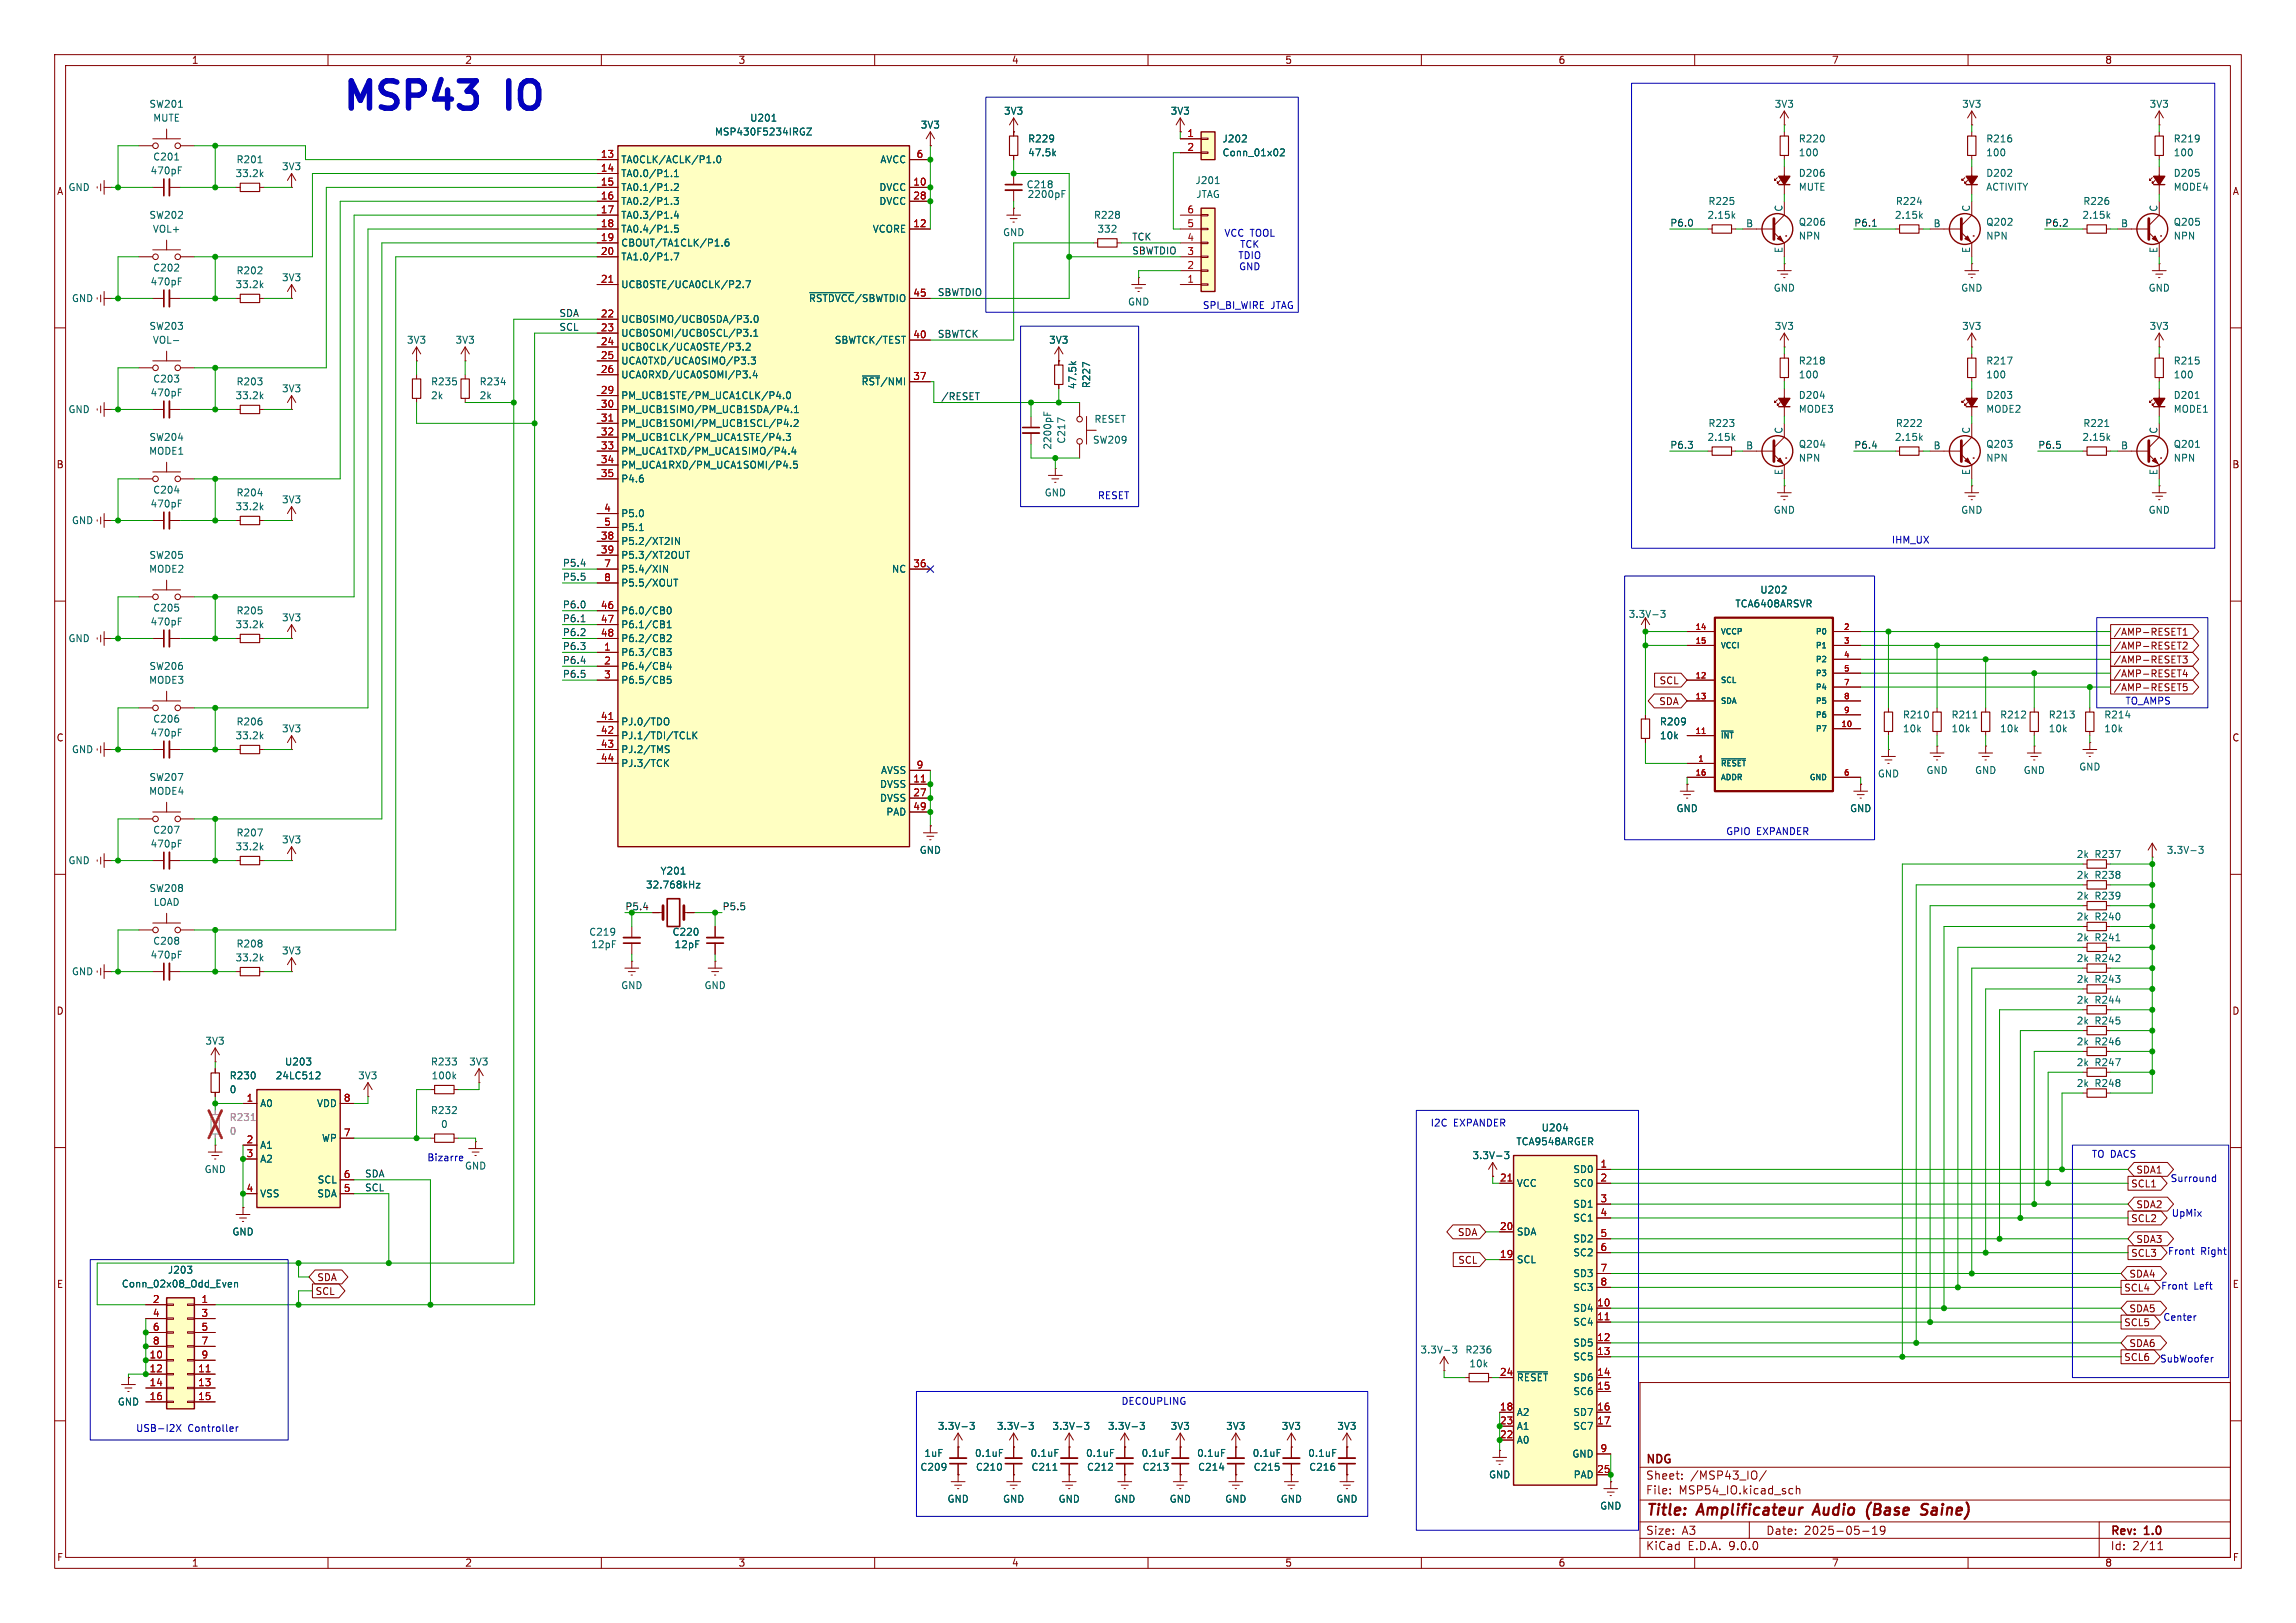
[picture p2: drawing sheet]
<svg xmlns="http://www.w3.org/2000/svg" width="420mm" height="297mm" viewBox="0 0 420 297" stroke-linecap="round" stroke-linejoin="round" font-family="sans-serif">
<defs><g id="words">
<g font-size="7" fill="#0000c2">
<text x="62.1" y="21.5">MSP43</text>
<text x="92.9" y="21.5">IO</text>
</g>
<g font-size="2.8" fill="#840000">
<text x="301" y="277.9">Title:</text>
<text x="310.6" y="277.9">Amplificateur</text>
<text x="332.7" y="277.9">Audio</text>
<text x="343.1" y="277.9">(Base</text>
<text x="353.9" y="277.9">Saine)</text>
</g>
<g font-size="2.1" fill="#840000">
<text x="301" y="268.2">NDG</text>
<text x="301" y="273.7">File:</text>
<text x="301" y="271">Sheet:</text>
<text x="307.1" y="273.7">MSP54_IO.kicad_sch</text>
<text x="309.2" y="271">/MSP43_IO/</text>
<text x="301" y="281.1">Size:</text>
<text x="307.6" y="281.1">A3</text>
<text x="323" y="281.1">Date:</text>
<text x="330" y="281.1">2025-05-19</text>
<text x="386" y="281.3">Rev:</text>
<text x="392.4" y="281.3">1.0</text>
<text x="301" y="283.9">KiCad</text>
<text x="308.7" y="283.9">E.D.A.</text>
<text x="316.3" y="283.9">9.0.0</text>
<text x="386" y="283.9">Id:</text>
<text x="390.1" y="283.9">2/11</text>
</g>
<g font-size="1.8" fill="#840000">
<text x="35" y="11.9">1</text>
<text x="85" y="11.9">2</text>
<text x="135" y="11.9">3</text>
<text x="185" y="11.9">4</text>
<text x="235" y="11.9">5</text>
<text x="285" y="11.9">6</text>
<text x="335" y="11.9">7</text>
<text x="385" y="11.9">8</text>
<text x="10.3" y="35.9">A</text>
<text x="408.3" y="35.9">A</text>
<text x="10.3" y="85.9">B</text>
<text x="408.2" y="85.9">B</text>
<text x="386.6" y="119.1">/AMP-RESET2</text>
<text x="386.6" y="116.5">/AMP-RESET1</text>
<text x="303.5" y="125.4">SCL</text>
<text x="386.6" y="121.6">/AMP-RESET3</text>
<text x="386.6" y="124.1">/AMP-RESET4</text>
<text x="303.4" y="129.2">SDA</text>
<text x="386.6" y="126.7">/AMP-RESET5</text>
<text x="10.3" y="135.9">C</text>
<text x="408.2" y="135.9">C</text>
<text x="10.3" y="185.9">D</text>
<text x="408.2" y="185.9">D</text>
<text x="390.7" y="214.9">SDA1</text>
<text x="389.7" y="217.5">SCL1</text>
<text x="390.7" y="221.3">SDA2</text>
<text x="266.6" y="226.4">SDA</text>
<text x="389.7" y="223.8">SCL2</text>
<text x="390.7" y="227.6">SDA3</text>
<text x="266.6" y="231.5">SCL</text>
<text x="389.4" y="234">SDA4</text>
<text x="389.7" y="230.2">SCL3</text>
<text x="10.3" y="235.9">E</text>
<text x="57.6" y="237.2">SCL</text>
<text x="57.9" y="234.6">SDA</text>
<text x="388.5" y="236.5">SCL4</text>
<text x="408.3" y="235.9">E</text>
<text x="388.5" y="242.9">SCL5</text>
<text x="389.4" y="240.3">SDA5</text>
<text x="388.5" y="249.2">SCL6</text>
<text x="389.4" y="246.7">SDA6</text>
<text x="10.3" y="285.9">F</text>
<text x="35" y="286.9">1</text>
<text x="85" y="286.9">2</text>
<text x="135" y="286.9">3</text>
<text x="185" y="286.9">4</text>
<text x="235" y="286.9">5</text>
<text x="285" y="286.9">6</text>
<text x="335" y="286.9">7</text>
<text x="385" y="286.9">8</text>
<text x="408.3" y="285.9">F</text>
</g>
<g font-size="1.8" fill="#006464">
<text x="27.2" y="19.9">SW201</text>
<text x="27.9" y="22.5">MUTE</text>
<text x="137.1" y="22.5">U201</text>
<text x="168.3" y="23.7">3V3</text>
<text x="183.6" y="21.2">3V3</text>
<text x="214" y="21.2">3V3</text>
<text x="324.5" y="19.9">3V3</text>
<text x="358.8" y="19.9">3V3</text>
<text x="393.1" y="19.9">3V3</text>
<text x="27.9" y="29.6">C201</text>
<text x="130.7" y="25">MSP430F5234IRGZ</text>
<text x="188" y="26.3">R229</text>
<text x="188" y="28.8">47.5k</text>
<text x="223.5" y="26.3">J202</text>
<text x="223.5" y="28.8">Conn_01x02</text>
<text x="328.9" y="26.3">R220</text>
<text x="328.9" y="28.8">100</text>
<text x="363.2" y="26.3">R216</text>
<text x="363.2" y="28.8">100</text>
<text x="397.5" y="26.3">R219</text>
<text x="397.5" y="28.8">100</text>
<text x="12.4" y="35.2">GND</text>
<text x="27.4" y="32.1">470pF</text>
<text x="43" y="32.6">33.2k</text>
<text x="43.2" y="30.1">R201</text>
<text x="51.5" y="31.3">3V3</text>
<text x="113.5" y="30.1">TA0CLK/ACLK/P1.0</text>
<text x="113.5" y="32.6">TA0.0/P1.1</text>
<text x="113.5" y="35.2">TA0.1/P1.2</text>
<text x="160.8" y="35.2">DVCC</text>
<text x="160.9" y="30.1">AVCC</text>
<text x="187.7" y="34.6">C218</text>
<text x="218.6" y="33.9">J201</text>
<text x="328.9" y="32.5">D206</text>
<text x="328.9" y="35.1">MUTE</text>
<text x="363.2" y="32.5">D202</text>
<text x="363.2" y="35.1">ACTIVITY</text>
<text x="397.5" y="32.5">D205</text>
<text x="397.5" y="35.1">MODE4</text>
<text x="27.2" y="40.2">SW202</text>
<text x="113.5" y="37.7">TA0.2/P1.3</text>
<text x="113.5" y="40.2">TA0.3/P1.4</text>
<text x="160.8" y="37.7">DVCC</text>
<text x="187.9" y="36.4">2200pF</text>
<text x="200" y="40.2">R228</text>
<text x="218.7" y="36.4">JTAG</text>
<text x="312.2" y="40.2">2.15k</text>
<text x="312.4" y="37.7">R225</text>
<text x="319.3" y="41.7">B</text>
<text x="326.1" y="38.8" transform="rotate(-90 326.1 38.8)">C</text>
<text x="328.9" y="41.5">Q206</text>
<text x="346.5" y="40.2">2.15k</text>
<text x="346.7" y="37.7">R224</text>
<text x="353.6" y="41.7">B</text>
<text x="360.4" y="38.8" transform="rotate(-90 360.4 38.8)">C</text>
<text x="363.2" y="41.5">Q202</text>
<text x="380.8" y="40.2">2.15k</text>
<text x="381" y="37.7">R226</text>
<text x="387.9" y="41.7">B</text>
<text x="394.7" y="38.8" transform="rotate(-90 394.7 38.8)">C</text>
<text x="397.5" y="41.5">Q205</text>
<text x="27.9" y="42.8">VOL+</text>
<text x="113.5" y="42.8">TA0.4/P1.5</text>
<text x="113.5" y="45.3">CBOUT/TA1CLK/P1.6</text>
<text x="113.5" y="47.9">TA1.0/P1.7</text>
<text x="159.6" y="42.8">VCORE</text>
<text x="183.4" y="43.4">GND</text>
<text x="200.6" y="42.8">332</text>
<text x="326.1" y="46.4" transform="rotate(-90 326.1 46.4)">E</text>
<text x="328.9" y="44">NPN</text>
<text x="360.4" y="46.4" transform="rotate(-90 360.4 46.4)">E</text>
<text x="363.2" y="44">NPN</text>
<text x="394.7" y="46.4" transform="rotate(-90 394.7 46.4)">E</text>
<text x="397.5" y="44">NPN</text>
<text x="27.4" y="52.4">470pF</text>
<text x="27.9" y="49.9">C202</text>
<text x="43" y="52.9">33.2k</text>
<text x="43.2" y="50.4">R202</text>
<text x="51.5" y="51.7">3V3</text>
<text x="113.5" y="52.9">UCB0STE/UCA0CLK/P2.7</text>
<text x="324.4" y="53.6">GND</text>
<text x="358.6" y="53.6">GND</text>
<text x="392.9" y="53.6">GND</text>
<text x="13.1" y="55.5">GND</text>
<text x="113.5" y="59.3">UCB0SIMO/UCB0SDA/P3.0</text>
<text x="147.9" y="55.5">~{RSTDVCC}/SBWTDIO</text>
<text x="206.2" y="56.1">GND</text>
<text x="27.2" y="60.6">SW203</text>
<text x="27.9" y="63.1">VOL-</text>
<text x="74.3" y="63.1">3V3</text>
<text x="83.2" y="63.1">3V3</text>
<text x="113.5" y="61.8">UCB0SOMI/UCB0SCL/P3.1</text>
<text x="113.5" y="64.4">UCB0CLK/UCA0STE/P3.2</text>
<text x="152.6" y="63.1">SBWTCK/TEST</text>
<text x="191.8" y="63.1">3V3</text>
<text x="324.5" y="60.6">3V3</text>
<text x="358.8" y="60.6">3V3</text>
<text x="393.1" y="60.6">3V3</text>
<text x="27.9" y="70.2">C203</text>
<text x="43.2" y="70.7">R203</text>
<text x="51.5" y="72">3V3</text>
<text x="78.7" y="70.7">R235</text>
<text x="87.6" y="70.7">R234</text>
<text x="113.5" y="66.9">UCA0TXD/UCA0SIMO/P3.3</text>
<text x="113.5" y="69.4">UCA0RXD/UCA0SOMI/P3.4</text>
<text x="157.5" y="70.7">~{RST}/NMI</text>
<text x="197.1" y="71.3" transform="rotate(-90 197.1 71.3)">47.5k</text>
<text x="199.6" y="71.1" transform="rotate(-90 199.6 71.1)">R227</text>
<text x="328.9" y="66.9">R218</text>
<text x="328.9" y="69.4">100</text>
<text x="363.2" y="66.9">R217</text>
<text x="363.2" y="69.4">100</text>
<text x="397.5" y="66.9">R215</text>
<text x="397.5" y="69.4">100</text>
<text x="12.4" y="75.8">GND</text>
<text x="27.4" y="72.7">470pF</text>
<text x="43" y="73.3">33.2k</text>
<text x="78.7" y="73.3">2k</text>
<text x="87.6" y="73.3">2k</text>
<text x="113.5" y="73.3">PM_UCB1STE/PM_UCA1CLK/P4.0</text>
<text x="113.5" y="75.8">PM_UCB1SIMO/PM_UCB1SDA/P4.1</text>
<text x="200.1" y="77.6">RESET</text>
<text x="328.9" y="73.2">D204</text>
<text x="328.9" y="75.7">MODE3</text>
<text x="363.2" y="73.2">D203</text>
<text x="363.2" y="75.7">MODE2</text>
<text x="397.5" y="73.2">D201</text>
<text x="397.5" y="75.7">MODE1</text>
<text x="27.2" y="83.4">MODE1</text>
<text x="27.2" y="80.9">SW204</text>
<text x="113.5" y="78.3">PM_UCB1SOMI/PM_UCB1SCL/P4.2</text>
<text x="113.5" y="80.9">PM_UCB1CLK/PM_UCA1STE/P4.3</text>
<text x="113.5" y="83.4">PM_UCA1TXD/PM_UCA1SIMO/P4.4</text>
<text x="192.5" y="82.4" transform="rotate(-90 192.5 82.4)">2200pF</text>
<text x="195" y="81.3" transform="rotate(-90 195 81.3)">C217</text>
<text x="199.8" y="81.4">SW209</text>
<text x="312.2" y="80.9">2.15k</text>
<text x="312.4" y="78.3">R223</text>
<text x="319.3" y="82.3">B</text>
<text x="326.1" y="79.5" transform="rotate(-90 326.1 79.5)">C</text>
<text x="328.9" y="82.1">Q204</text>
<text x="346.5" y="80.9">2.15k</text>
<text x="346.7" y="78.3">R222</text>
<text x="353.6" y="82.3">B</text>
<text x="360.4" y="79.5" transform="rotate(-90 360.4 79.5)">C</text>
<text x="363.2" y="82.1">Q203</text>
<text x="380.8" y="80.9">2.15k</text>
<text x="381" y="78.3">R221</text>
<text x="387.9" y="82.3">B</text>
<text x="394.7" y="79.5" transform="rotate(-90 394.7 79.5)">C</text>
<text x="397.5" y="82.1">Q201</text>
<text x="113.5" y="86">PM_UCA1RXD/PM_UCA1SOMI/P4.5</text>
<text x="113.5" y="88.5">P4.6</text>
<text x="326.1" y="87" transform="rotate(-90 326.1 87)">E</text>
<text x="328.9" y="84.7">NPN</text>
<text x="360.4" y="87" transform="rotate(-90 360.4 87)">E</text>
<text x="363.2" y="84.7">NPN</text>
<text x="394.7" y="87" transform="rotate(-90 394.7 87)">E</text>
<text x="397.5" y="84.7">NPN</text>
<text x="27.4" y="93.1">470pF</text>
<text x="27.9" y="90.5">C204</text>
<text x="43" y="93.6">33.2k</text>
<text x="43.2" y="91">R204</text>
<text x="51.5" y="92.3">3V3</text>
<text x="113.5" y="94.8">P5.0</text>
<text x="191" y="91">GND</text>
<text x="324.4" y="94.2">GND</text>
<text x="358.6" y="94.2">GND</text>
<text x="392.9" y="94.2">GND</text>
<text x="13.1" y="96.1">GND</text>
<text x="113.5" y="97.4">P5.1</text>
<text x="113.5" y="99.9">P5.2/XT2IN</text>
<text x="27.2" y="105">MODE2</text>
<text x="27.2" y="102.5">SW205</text>
<text x="113.5" y="102.5">P5.3/XT2OUT</text>
<text x="113.5" y="105">P5.4/XIN</text>
<text x="113.5" y="107.5">P5.5/XOUT</text>
<text x="163.1" y="105">NC</text>
<text x="27.9" y="112.1">C205</text>
<text x="43.2" y="112.6">R205</text>
<text x="51.5" y="113.9">3V3</text>
<text x="113.5" y="112.6">P6.0/CB0</text>
<text x="297.8" y="113.3">3.3V-3</text>
<text x="317.3" y="111.4">TCA6408ARSVR</text>
<text x="321.9" y="108.8">U202</text>
<text x="12.4" y="117.7">GND</text>
<text x="27.4" y="114.7">470pF</text>
<text x="43" y="115.2">33.2k</text>
<text x="113.5" y="115.2">P6.1/CB1</text>
<text x="113.5" y="117.7">P6.2/CB2</text>
<text x="27.2" y="125.3">MODE3</text>
<text x="27.2" y="122.8">SW206</text>
<text x="113.5" y="120.2">P6.3/CB3</text>
<text x="113.5" y="122.8">P6.4/CB4</text>
<text x="113.5" y="125.3">P6.5/CB5</text>
<text x="348" y="131.7">R210</text>
<text x="356.9" y="131.7">R211</text>
<text x="365.8" y="131.7">R212</text>
<text x="374.7" y="131.7">R213</text>
<text x="384.8" y="131.7">R214</text>
<text x="27.4" y="135">470pF</text>
<text x="27.9" y="132.4">C206</text>
<text x="43" y="135.5">33.2k</text>
<text x="43.2" y="132.9">R206</text>
<text x="51.5" y="134.2">3V3</text>
<text x="113.5" y="132.9">PJ.0/TDO</text>
<text x="113.5" y="135.5">PJ.1/TDI/TCLK</text>
<text x="303.5" y="132.9">R209</text>
<text x="303.5" y="135.5">10k</text>
<text x="348" y="134.2">10k</text>
<text x="356.9" y="134.2">10k</text>
<text x="365.8" y="134.2">10k</text>
<text x="374.7" y="134.2">10k</text>
<text x="384.8" y="134.2">10k</text>
<text x="13.1" y="138">GND</text>
<text x="27.2" y="143.1">SW207</text>
<text x="113.5" y="138">PJ.2/TMS</text>
<text x="113.5" y="140.6">PJ.3/TCK</text>
<text x="161.1" y="141.8">AVSS</text>
<text x="343.4" y="142.5">GND</text>
<text x="352.3" y="141.8">GND</text>
<text x="361.2" y="141.8">GND</text>
<text x="370.1" y="141.8">GND</text>
<text x="380.2" y="141.2">GND</text>
<text x="27.2" y="145.6">MODE4</text>
<text x="160.9" y="144.4">DVSS</text>
<text x="160.9" y="146.9">DVSS</text>
<text x="162" y="149.5">PAD</text>
<text x="306.6" y="148.8">GND</text>
<text x="338.3" y="148.8">GND</text>
<text x="27.4" y="155.3">470pF</text>
<text x="27.9" y="152.8">C207</text>
<text x="43" y="155.8">33.2k</text>
<text x="43.2" y="153.3">R207</text>
<text x="51.5" y="154.5">3V3</text>
<text x="12.4" y="158.3">GND</text>
<text x="120.7" y="160.2">Y201</text>
<text x="168.1" y="156.4">GND</text>
<text x="379.8" y="157.2">2k</text>
<text x="379.8" y="161">2k</text>
<text x="383" y="157.2">R237</text>
<text x="383" y="161">R238</text>
<text x="396.2" y="156.4">3.3V-3</text>
<text x="27.2" y="163.4">SW208</text>
<text x="28" y="166">LOAD</text>
<text x="118.1" y="162.8">32.768kHz</text>
<text x="379.8" y="164.8">2k</text>
<text x="383" y="164.8">R239</text>
<text x="27.9" y="173.1">C208</text>
<text x="43.2" y="173.6">R208</text>
<text x="107.7" y="171.4">C219</text>
<text x="108.1" y="173.7">12pF</text>
<text x="122.9" y="171.4">C220</text>
<text x="123.3" y="173.7">12pF</text>
<text x="379.8" y="168.6">2k</text>
<text x="379.8" y="172.4">2k</text>
<text x="383" y="168.6">R240</text>
<text x="383" y="172.4">R241</text>
<text x="13.1" y="178.7">GND</text>
<text x="27.4" y="175.6">470pF</text>
<text x="43" y="176.1">33.2k</text>
<text x="51.5" y="174.9">3V3</text>
<text x="379.8" y="176.3">2k</text>
<text x="383" y="176.3">R242</text>
<text x="113.5" y="181.2">GND</text>
<text x="128.8" y="181.2">GND</text>
<text x="379.8" y="180.1">2k</text>
<text x="379.8" y="183.9">2k</text>
<text x="383" y="180.1">R243</text>
<text x="383" y="183.9">R244</text>
<text x="37.5" y="191.4">3V3</text>
<text x="379.8" y="187.7">2k</text>
<text x="379.8" y="191.5">2k</text>
<text x="383" y="187.7">R245</text>
<text x="383" y="191.5">R246</text>
<text x="41.9" y="197.7">R230</text>
<text x="50.3" y="197.7">24LC512</text>
<text x="52" y="195.2">U203</text>
<text x="65.4" y="197.7">3V3</text>
<text x="78.7" y="195.2">R233</text>
<text x="78.9" y="197.7">100k</text>
<text x="85.7" y="195.2">3V3</text>
<text x="379.8" y="195.3">2k</text>
<text x="383" y="195.3">R247</text>
<text x="41.9" y="200.3">0</text>
<text x="47.5" y="202.8">A0</text>
<text x="57.9" y="202.8">VDD</text>
<text x="379.8" y="199.1">2k</text>
<text x="383" y="199.1">R248</text>
<text x="58.8" y="209.1">WP</text>
<text x="78.7" y="204.1">R232</text>
<text x="80.6" y="206.6">0</text>
<text x="277.3" y="209.8">TCA9548ARGER</text>
<text x="281.9" y="207.2">U204</text>
<text x="37.3" y="214.9">GND</text>
<text x="47.5" y="210.4">A1</text>
<text x="47.5" y="213">A2</text>
<text x="269.2" y="212.3">3.3V-3</text>
<text x="287.7" y="214.9">SD0</text>
<text x="47.5" y="219.3">VSS</text>
<text x="58" y="219.3">SDA</text>
<text x="58" y="216.8">SCL</text>
<text x="277.4" y="217.4">VCC</text>
<text x="287.7" y="217.4">SC0</text>
<text x="287.7" y="221.2">SD1</text>
<text x="42.4" y="226.3">GND</text>
<text x="277.4" y="226.3">SDA</text>
<text x="287.7" y="223.7">SC1</text>
<text x="287.7" y="227.6">SD2</text>
<text x="30.6" y="233.3">J203</text>
<text x="277.4" y="231.4">SCL</text>
<text x="287.7" y="230.1">SC2</text>
<text x="287.7" y="233.9">SD3</text>
<text x="22.2" y="235.8">Conn_02x08_Odd_Even</text>
<text x="287.7" y="236.4">SC3</text>
<text x="287.7" y="240.3">SD4</text>
<text x="287.7" y="242.8">SC4</text>
<text x="259.7" y="247.9">3.3V-3</text>
<text x="268" y="247.9">R236</text>
<text x="268.7" y="250.4">10k</text>
<text x="287.7" y="246.6">SD5</text>
<text x="287.7" y="249.1">SC5</text>
<text x="21.5" y="257.4">GND</text>
<text x="277.4" y="253">~{RESET}</text>
<text x="287.7" y="253">SD6</text>
<text x="287.7" y="255.5">SC6</text>
<text x="171.5" y="261.8">3.3V-3</text>
<text x="182.3" y="261.8">3.3V-3</text>
<text x="192.4" y="261.8">3.3V-3</text>
<text x="202.6" y="261.8">3.3V-3</text>
<text x="214" y="261.8">3V3</text>
<text x="224.2" y="261.8">3V3</text>
<text x="234.4" y="261.8">3V3</text>
<text x="244.5" y="261.8">3V3</text>
<text x="277.4" y="259.3">A2</text>
<text x="277.4" y="261.8">A1</text>
<text x="287.7" y="259.3">SD7</text>
<text x="287.7" y="261.8">SC7</text>
<text x="168.3" y="269.3">C209</text>
<text x="169" y="266.8">1uF</text>
<text x="178.2" y="266.8">0.1uF</text>
<text x="178.4" y="269.3">C210</text>
<text x="188.4" y="266.8">0.1uF</text>
<text x="188.6" y="269.3">C211</text>
<text x="198.6" y="266.8">0.1uF</text>
<text x="198.7" y="269.3">C212</text>
<text x="208.7" y="266.8">0.1uF</text>
<text x="208.9" y="269.3">C213</text>
<text x="218.9" y="266.8">0.1uF</text>
<text x="219.1" y="269.3">C214</text>
<text x="229" y="266.8">0.1uF</text>
<text x="229.2" y="269.3">C215</text>
<text x="239.2" y="266.8">0.1uF</text>
<text x="239.4" y="269.3">C216</text>
<text x="277.4" y="264.4">A0</text>
<text x="287.5" y="266.9">GND</text>
<text x="173.2" y="275.2">GND</text>
<text x="183.4" y="275.2">GND</text>
<text x="193.5" y="275.2">GND</text>
<text x="203.7" y="275.2">GND</text>
<text x="213.9" y="275.2">GND</text>
<text x="224" y="275.2">GND</text>
<text x="234.2" y="275.2">GND</text>
<text x="244.3" y="275.2">GND</text>
<text x="272.3" y="270.7">GND</text>
<text x="287.8" y="270.7">PAD</text>
<text x="292.6" y="276.5">GND</text>
</g>
<g font-size="1.8" fill="#a90000">
<text x="109.8" y="29">13</text>
<text x="167.6" y="29">6</text>
<text x="217.1" y="25.1">1</text>
<text x="217.1" y="27.7">2</text>
<text x="109.8" y="31.5">14</text>
<text x="109.8" y="34">15</text>
<text x="167" y="34">10</text>
<text x="109.8" y="36.6">16</text>
<text x="109.8" y="39.1">17</text>
<text x="109.8" y="41.7">18</text>
<text x="167" y="36.6">28</text>
<text x="167" y="41.7">12</text>
<text x="217.1" y="41.7">5</text>
<text x="217.1" y="39.1">6</text>
<text x="109.8" y="44.2">19</text>
<text x="109.8" y="46.7">20</text>
<text x="217.1" y="46.7">3</text>
<text x="217.1" y="44.2">4</text>
<text x="109.8" y="51.8">21</text>
<text x="217.1" y="51.8">1</text>
<text x="217.1" y="49.3">2</text>
<text x="109.8" y="58.2">22</text>
<text x="167" y="54.4">45</text>
<text x="109.8" y="60.7">23</text>
<text x="109.8" y="63.2">24</text>
<text x="109.8" y="65.8">25</text>
<text x="167" y="62">40</text>
<text x="109.8" y="68.3">26</text>
<text x="167" y="69.6">37</text>
<text x="109.8" y="72.1">29</text>
<text x="109.8" y="74.7">30</text>
<text x="109.8" y="77.2">31</text>
<text x="109.8" y="79.8">32</text>
<text x="109.8" y="82.3">33</text>
<text x="109.8" y="84.8">34</text>
<text x="109.8" y="87.4">35</text>
<text x="110.4" y="93.7">4</text>
<text x="109.8" y="98.8">38</text>
<text x="109.8" y="101.3">39</text>
<text x="110.4" y="96.3">5</text>
<text x="110.4" y="103.9">7</text>
<text x="110.4" y="106.4">8</text>
<text x="167" y="103.9">36</text>
<text x="109.8" y="111.5">46</text>
<text x="109.8" y="114">47</text>
<text x="109.8" y="116.6">48</text>
<text x="110.4" y="119.1">1</text>
<text x="110.4" y="121.7">2</text>
<text x="110.4" y="124.2">3</text>
<text x="109.8" y="131.8">41</text>
<text x="109.8" y="134.4">42</text>
<text x="109.8" y="136.9">43</text>
<text x="109.8" y="139.4">44</text>
<text x="167" y="143.3">11</text>
<text x="167.6" y="140.7">9</text>
<text x="167" y="145.8">27</text>
<text x="167" y="148.3">49</text>
<text x="45" y="201.7">1</text>
<text x="62.8" y="201.7">8</text>
<text x="45" y="209.3">2</text>
<text x="62.8" y="208">7</text>
<text x="45" y="211.8">3</text>
<text x="62.8" y="215.6">6</text>
<text x="292.7" y="213.7">1</text>
<text x="45" y="218.2">4</text>
<text x="62.8" y="218.2">5</text>
<text x="274.3" y="216.3">21</text>
<text x="292.7" y="216.3">2</text>
<text x="292.7" y="220.1">3</text>
<text x="274.3" y="225.2">20</text>
<text x="292.7" y="222.6">4</text>
<text x="292.7" y="226.4">5</text>
<text x="274.3" y="230.3">19</text>
<text x="292.7" y="229">6</text>
<text x="292.7" y="232.8">7</text>
<text x="27.9" y="238.5">2</text>
<text x="36.8" y="238.5">1</text>
<text x="292.1" y="239.1">10</text>
<text x="292.7" y="235.3">8</text>
<text x="27.9" y="241">4</text>
<text x="27.9" y="243.6">6</text>
<text x="36.8" y="241">3</text>
<text x="36.8" y="243.6">5</text>
<text x="292.1" y="241.7">11</text>
<text x="292.1" y="245.5">12</text>
<text x="27.3" y="248.7">10</text>
<text x="27.3" y="251.2">12</text>
<text x="27.9" y="246.1">8</text>
<text x="36.2" y="251.2">11</text>
<text x="36.8" y="246.1">7</text>
<text x="36.8" y="248.7">9</text>
<text x="274.3" y="251.8">24</text>
<text x="292.1" y="248">13</text>
<text x="292.1" y="251.8">14</text>
<text x="27.3" y="253.7">14</text>
<text x="27.3" y="256.3">16</text>
<text x="36.2" y="253.7">13</text>
<text x="36.2" y="256.3">15</text>
<text x="292.1" y="254.4">15</text>
<text x="274.3" y="258.2">18</text>
<text x="274.3" y="260.7">23</text>
<text x="274.3" y="263.3">22</text>
<text x="292.1" y="258.2">16</text>
<text x="292.1" y="260.7">17</text>
<text x="292.1" y="269.6">25</text>
<text x="292.7" y="265.8">9</text>
</g>
<g font-size="1.8" fill="#0f0f0f">
<text x="305.4" y="41.6">P6.0</text>
<text x="339.1" y="41.6">P6.1</text>
<text x="374" y="41.6">P6.2</text>
<text x="207" y="46.6">SBWTDIO</text>
<text x="207" y="44.1">TCK</text>
<text x="102.2" y="58.1">SDA</text>
<text x="171.4" y="54.3">SBWTDIO</text>
<text x="102.2" y="60.6">SCL</text>
<text x="171.4" y="61.9">SBWTCK</text>
<text x="172.1" y="73.3">/RESET</text>
<text x="305.4" y="82.2">P6.3</text>
<text x="339.1" y="82.2">P6.4</text>
<text x="372.7" y="82.2">P6.5</text>
<text x="102.9" y="106.3">P5.5</text>
<text x="102.9" y="103.8">P5.4</text>
<text x="102.9" y="114">P6.1</text>
<text x="102.9" y="111.4">P6.0</text>
<text x="102.9" y="119">P6.3</text>
<text x="102.9" y="116.5">P6.2</text>
<text x="102.9" y="124.1">P6.5</text>
<text x="102.9" y="121.6">P6.4</text>
<text x="132.1" y="166.7">P5.5</text>
<text x="66.7" y="215.6">SDA</text>
<text x="66.7" y="218.1">SCL</text>
</g>
<g font-size="1.8" fill="#0000c2">
<text x="223.9" y="43.5">VCC TOOL</text>
<text x="226.4" y="47.6">TDIO</text>
<text x="226.7" y="45.6">TCK</text>
<text x="226.6" y="49.7">GND</text>
<text x="219.9" y="56.7">SPI_BI_WIRE</text>
<text x="232.5" y="56.7">JTAG</text>
<text x="200.7" y="91.5">RESET</text>
<text x="346" y="99.7">IHM_UX</text>
<text x="388.7" y="129.1">TO_AMPS</text>
<text x="315.7" y="153">GPIO EXPANDER</text>
<text x="261.6" y="206.4">I2C</text>
<text x="265.9" y="206.4">EXPANDER</text>
<text x="78.1" y="212.7">Bizarre</text>
<text x="85" y="214.2">GND</text>
<text x="382.6" y="212.1">TO DACS</text>
<text x="397" y="216.5">Surround</text>
<text x="397.2" y="222.9">UpMix</text>
<text x="396.5" y="229.8">Front</text>
<text x="402.5" y="229.8">Right</text>
<text x="395.2" y="236.2">Front</text>
<text x="401.3" y="236.2">Left</text>
<text x="395.6" y="241.9">Center</text>
<text x="395" y="249.5">SubWoofer</text>
<text x="205" y="257.3">DECOUPLING</text>
<text x="24.8" y="262.2">USB-I2X</text>
<text x="34.4" y="262.2">Controller</text>
</g>
<text font-size="1.8" fill="#009600" x="114.3" y="166.7">P5.4</text>
<g font-size="1.8" fill="#989898">
<text x="41.9" y="205.3">R231</text>
<text x="41.9" y="207.9">0</text>
</g>
<g font-size="1.4" fill="#a90000">
<text x="310.1" y="115.3">14</text>
<text x="310.1" y="117.9">15</text>
<text x="337.2" y="115.3">2</text>
<text x="337.2" y="117.9">3</text>
<text x="310.1" y="124.2">12</text>
<text x="337.2" y="120.4">4</text>
<text x="337.2" y="122.9">5</text>
<text x="337.2" y="125.5">7</text>
<text x="310.1" y="128">13</text>
<text x="337.2" y="128">8</text>
<text x="337.2" y="130.6">9</text>
<text x="310.1" y="134.4">11</text>
<text x="336.7" y="133.1">10</text>
<text x="310.1" y="142">16</text>
<text x="310.5" y="139.4">1</text>
<text x="337.2" y="142">6</text>
</g>
<g font-size="1.4" fill="#006464">
<text x="314.7" y="116.3">VCCP</text>
<text x="314.7" y="118.8">VCCI</text>
<text x="332" y="116.3">P0</text>
<text x="332" y="118.8">P1</text>
<text x="314.7" y="125.2">SCL</text>
<text x="332" y="121.4">P2</text>
<text x="332" y="123.9">P3</text>
<text x="314.7" y="129">SDA</text>
<text x="332" y="126.5">P4</text>
<text x="332" y="129">P5</text>
<text x="332" y="131.5">P6</text>
<text x="314.7" y="135.4">~{INT}</text>
<text x="332" y="134.1">P7</text>
<text x="314.7" y="140.4">~{RESET}</text>
<text x="314.7" y="143">ADDR</text>
<text x="330.9" y="143">GND</text>
</g>
</g></defs>
<g fill="none" stroke="#840000" stroke-width=".18">
<path d="M10 10h400v277h-400zM12 12h396v273h-396zM60 10v2M110 10v2M160 10v2M210 10v2M260 10v2M310 10v2M360 10v2M10 60h2M359.4 73.2l-.5 .5v-.3v.3h.3M359.9 73.7l-.5 .5v-.3v.3h.3"/>
<path d="M360.7 64.8v.7M360.7 69.1v.8M360.7 71.1v5.1M360.7 77.5v2.5l-1.9 1.9M408 60h2M17.8 95.1v.3M18.4 94.6v1.3M19 94v2.5M19 95.3h1.3M20.3 95.3h.1M353.1 82.6h5.7M358.8 83.2l1.9 1.9v2.5"/>
<path d="M359.4 90.2h2.5M360 90.8h1.3M360.6 91.4h.2M360.7 88.9h.1M360.7 88.9v1.3M360.9 83.8h.1M381 82.6h.8M385.3 82.6h.8M393.7 90.2h2.5M394.3 90.8h1.3M394.8 91.4h.3M395 88.9h.1"/>
<path d="M395 88.9v1.3M10 110h2M17.8 116.7v.3M18.4 116.2v1.3M19 116.8h1.3M19 115.6v2.5M20.3 116.8h.1M27.9 116.8h2.1M31 116.8h2M408 110h2M25.4 129.5h2.5M27.9 128.3h5.1"/>
<path d="M30.5 126.5v1.8M33 129.5h2.6M345.4 129.5v.8M345.4 133.9v.7M353.1 137.8h2.5M353.7 138.4h1.3M354.2 139.1h.3M354.3 136.5h.1M354.3 129.5v.8M354.3 133.9v.7M354.3 136.5v1.3M361.9 137.8h2.6"/>
<path d="M362.6 138.4h1.3M363.1 139.1h.2M363.2 136.5h.1M363.2 129.5v.8M363.2 133.9v.7M363.2 136.5v1.3M372.1 129.5v.8M372.1 133.9v.7M381 137.2h2.5M381.6 137.8h1.3M382.1 138.4h.3M382.3 135.9h.1"/>
<path d="M382.3 135.9v1.3M10 160h2M408 160h2M25.4 170.2h2.5M27.9 177.8h2.1M27.9 168.9h5.1M30.5 167.1v1.8M31 177.8h2M33 170.2h2.6M114.3 177.2h2.5M114.9 177.8h1.3M115.4 178.4h.3"/>
<path d="M115.6 175.9h.1M115.6 175.9v1.3M10 210h2M408 210h2M300 253h108v32h-108zM10 260h2M195.6 264.8h.1M195.6 262.3l-.8 1.2M195.6 262.3l.7 1.2M195.6 262.3v2.5M300 278.5h108M300 274.5h108"/>
<path d="M300 268.5h108M305.5 273.2v.2M305.5 272.5v.1M307.7 270.5v.2M307.7 269.8v.1M320 278.5v3M321.3 269.4v1.1M323.1 269.1l-1.3 1.9M327.5 272.4l.4 .1M327.9 273.3l-.4 .1M328.6 272.5l.2-.1 .4 .1v.9M328.6 271.9v1.5"/>
<path d="M342.5 279.7l.4-.4v1.5M344 279.4l-.1 .5 .2 .2 .4 .1 .3-.3M344.7 279.4a.99 .99 0 0 1-.3 1.4h-.3M384 278.5v6.5M408 260h2M60 285v2M110 285v2M160 285v2M210 285v2M260 285v2M300 281.5h108M310 285v2"/>
<path d="M340.7 280.2h1.2M342.5 280.8h.9M360 285v2M394.7 283.6h.9M394.7 282.5l.5-.4v1.5"/>
<circle cx="28.4" cy="129.5" r=".51"/>
<circle cx="32.5" cy="129.5" r=".51"/>
<circle cx="28.4" cy="170.2" r=".51"/>
<circle cx="32.5" cy="170.2" r=".51"/>
</g>
<path d="M329.6 275.9h.2M332.4 275.2l-.9 2M341.6 277.4l.3 .6M342.3 274.9l-.5 .6-.3 .8M351.7 276.1l.5 .2a.49 .49 0 0 1 .4 .5 .49 .49 0 0 1-.5 .4h-.5M351.8 275.3l.2-.1 .7 .1" fill="none" stroke="#840000" stroke-width=".4"/>
<path d="M367.2 65.3h.8l-.5 1.3M385 78h.7M385.9 79.7l-.5 .5M385.6 80.1l.3 .5M32.6 113.7h.5M32.6 113.1h.6M360.9 131.4h.7M32.6 174.7h.5M32.6 174.1h.6M198.4 260.3h.8l-.5 .5 .4 .1v.5l-.2 .2-.5-.2" fill="none" stroke="#006464" stroke-width=".18"/>
<path d="M358.8 80.6v3.9" fill="none" stroke="#840000" stroke-width=".51"/>
<g fill="none" stroke="#840000" stroke-width=".25">
<path d="M359.7 74.4h2"/>
<circle cx="359.4" cy="82.5" r="2.82"/>
</g>
<path d="M359.4 84.3l.5-.5 .5 1z" fill="#840000" stroke="#840000" stroke-width=".18"/>
<path d="M359.9 65.5h1.5v3.6h-1.5zM381.8 81.8h3.5v1.5h-3.5zM344.7 130.3h1.5v3.6h-1.5zM353.6 130.3h1.5v3.6h-1.5zM362.5 130.3h1.5v3.6h-1.5zM371.3 130.3h1.6v3.6h-1.6z" fill="none" stroke="#840000" stroke-width=".2"/>
<path d="M30 115.3v3.1M30 176.3v3" fill="none" stroke="#840000" stroke-width=".3"/>
<path d="M31 115.3v3.1M31 176.3v3" fill="none" stroke="#840000" stroke-width=".33"/>
<path d="M359.7 72.9h2l-1 1.5z" fill="#840000" stroke="#840000" stroke-width=".25"/>
<path d="M276.9 211.5h15.2v60.3h-15.2z" fill="#ffffc2"/>
<path d="M276.9 211.5h15.2v60.3h-15.2z" fill="none" stroke="#840000" stroke-width=".25"/>
<g fill="none" stroke="#840000" stroke-width=".18">
<path d="M43.2 74.9h.7M47.5 74.9h.8M193.7 66v.8M193.7 70.4v.7M197.5 73.7v2.5M198.8 78.7h1.7M198.8 76.2v5.1M25.4 87.6h2.5M27.9 95.3h2.1M27.9 86.4h5.1M30.5 84.6v1.8M31 95.3h2"/>
<path d="M33 87.6h2.6M197.5 81.3v2.5M43.2 116.8h.7M47.5 116.8h.8M370.8 137.8h2.6M371.5 138.4h1.2M372 139.1h.2M372.1 136.5h.1M372.1 136.5v1.3M382.3 129.5v.8M382.3 133.9v.7M53.3 157.5h.1"/>
<path d="M53.3 154.9v2.6M53.3 154.9l-.7 1.3M53.3 154.9l.8 1.3M381 158.1h.8M385.3 158.1h.8M393.7 156.8h.1M393.7 154.3l-.8 1.3M393.7 154.3l.8 1.3M393.7 154.3v2.5M43.2 177.8h.7M47.5 177.8h.8M53.3 177.8h.1"/>
<path d="M53.3 175.3l-.7 1.2M53.3 175.3l.8 1.2M53.3 175.3v2.5M381 169.5h.8M381 161.9h.8M381 165.7h.8M381 173.4h.8M381 177.2h.8M385.3 169.5h.8M385.3 161.9h.8M385.3 165.7h.8M385.3 173.4h.8"/>
<path d="M385.3 177.2h.8M381 181h.8M381 184.8h.8M385.3 181h.8M385.3 184.8h.8M274.3 216.5h2.6M292.1 216.5h2.5M292.1 214h2.5M274.3 225.4h2.6M274.3 230.5h2.6M292.1 220.3h2.5M292.1 222.9h2.5"/>
<path d="M292.1 226.7h2.5M292.1 229.2h2.5M292.1 233h2.5M292.1 235.6h2.5M292.1 239.4h2.5M264.2 250.8h.1M264.2 248.3l-.8 1.3M264.2 248.3l.7 1.3M264.2 248.3v2.5M268 252.1h.7M272.3 252.1h.7M274.3 252.1h2.6"/>
<path d="M274.3 258.4h2.6M292.1 252.1h2.5M292.1 258.4h2.5M292.1 241.9h2.5M292.1 245.7h2.5M292.1 248.3h2.5M292.1 254.6h2.5M174 271.1h2.5M174.6 271.8h1.3M175.1 272.4h.3M175.3 269.9h.1M175.3 264.8h.1"/>
<path d="M175.3 262.3v4.5M175.3 267.8v3.3M175.3 262.3l-.8 1.2M175.3 262.3l.7 1.2M184.1 271.1h2.6M184.8 271.8h1.3M185.3 272.4h.2M185.4 264.8h.1M185.4 269.9h.1M185.4 262.3l-.7 1.2M185.4 262.3l.8 1.2M185.4 262.3v4.5"/>
<path d="M185.4 267.8v3.3M194.3 271.1h2.5M194.9 271.8h1.3M195.5 272.4h.2M195.6 269.9h.1M195.6 264.8v2M195.6 267.8v3.3M204.5 271.1h2.5M205.1 271.8h1.3M205.6 272.4h.3M205.7 264.8h.1M205.7 269.9h.1"/>
<path d="M205.7 262.3l-.7 1.2M205.7 262.3l.8 1.2M205.7 262.3v4.5M205.7 267.8v3.3M214.6 271.1h2.6M215.3 271.8h1.2M215.8 272.4h.2M215.9 269.9h.1M215.9 264.8h.1M215.9 262.3v4.5M215.9 267.8v3.3M215.9 262.3l-.8 1.2"/>
<path d="M215.9 262.3l.8 1.2M224.8 271.1h2.5M225.4 271.8h1.3M225.9 272.4h.3M226.1 269.9h.1M226.1 264.8h.1M226.1 262.3v4.5M226.1 267.8v3.3M226.1 262.3l-.8 1.2M226.1 262.3l.7 1.2M234.9 271.1h2.6M235.6 271.8h1.3"/>
<path d="M236.1 272.4h.2M236.2 269.9h.1M236.2 264.8h.1M236.2 262.3v4.5M236.2 267.8v3.3M236.2 262.3l-.7 1.2M236.2 262.3l.8 1.2M245.1 271.1h2.5M245.7 271.8h1.3M246.3 272.4h.2M246.4 264.8h.1M246.4 269.9h.1"/>
<path d="M246.4 262.3l-.8 1.2M246.4 262.3l.7 1.2M246.4 262.3v4.5M246.4 267.8v3.3M273 266.7h2.6M273.7 267.3h1.3M274.2 268h.2M274.3 265.4h.1M274.3 261h2.6M274.3 263.5h2.6M274.3 265.4v1.3M292.1 261h2.5"/>
<path d="M292.1 266.1h2.5M292.1 269.9h2.5M293.4 272.4h2.5M294 273h1.3M294.5 273.7h.3M294.6 271.1h.1M294.6 271.1v1.3"/>
<circle cx="197.5" cy="76.7" r=".51"/>
<circle cx="28.4" cy="87.6" r=".51"/>
<circle cx="32.5" cy="87.6" r=".51"/>
<circle cx="197.5" cy="80.8" r=".51"/>
</g>
<path d="M275.8 216.1h.8M293.6 241.5h.7" fill="none" stroke="#a90000" stroke-width=".18"/>
<g fill="none" stroke="#006464" stroke-width=".18">
<path d="M47.7 72.5l.4 .5M48.1 72.1l-.5 .5M195.9 66.2l.5 .5M196.8 66.2l-.5 .4M199.3 66.9l-1.2-.6v.9M32 89.8h.7M32.6 92.1h.5M32.6 91.5h.6M47.7 114.4l.4 .5M48.1 114l-.5 .5M388.9 131h.7M387 155.6h.8l-.5 1.3"/>
<path d="M402.2 154.9h.8l-.4 .5 .3 .1v.5l-.1 .2-.6-.2M47.7 175.4l.4 .4M48.1 175l-.5 .5M387.1 172.2h.7M387.1 183.2h.7M286 206.5h.8M265.7 246.3h.8l-.4 .5 .3 .1v.6l-.2 .1-.5-.1M277.6 251.1h5.5M177.4 260.3h.8l-.4 .5 .4 .1v.5l-.2 .2-.6-.2M182.8 265.2h.6M188.2 260.3h.8l-.4 .5 .3 .1v.5l-.1 .2-.6-.2M192.6 269.1h.7"/>
<path d="M193 265.2h.6M203.1 265.2h.6M208.5 260.3h.8l-.4 .5 .4 .1v.5l-.2 .2-.6-.2M213.3 265.2h.6M223.1 268.6h.8M223.5 265.2h.6M233.6 265.2h.6M243.8 265.2h.6"/>
</g>
<path d="M30 93.7v3.1M173.7 267.8h3.1M183.9 267.8h3M194.1 267.8h3M204.2 267.8h3.1M214.4 267.8h3M224.5 267.8h3.1M234.7 267.8h3M244.9 267.8h3" fill="none" stroke="#840000" stroke-width=".3"/>
<path d="M31 93.7v3.1M173.7 266.8h3.1M183.9 266.8h3M194.1 266.8h3M204.2 266.8h3.1M214.4 266.8h3M224.5 266.8h3.1M234.7 266.8h3M244.9 266.8h3" fill="none" stroke="#840000" stroke-width=".33"/>
<g fill="none" stroke="#840000" stroke-width=".2">
<path d="M43.9 74.2h3.6v1.5h-3.6zM192.9 66.8h1.5v3.6h-1.5zM43.9 116.1h3.6v1.5h-3.6zM381.5 130.3h1.5v3.6h-1.5zM381.8 157.4h3.5v1.5h-3.5zM43.9 177h3.6v1.6h-3.6zM381.8 168.8h3.5v1.5h-3.5zM381.8 161.2h3.5v1.5h-3.5zM381.8 165h3.5v1.5h-3.5zM381.8 172.6h3.5v1.5h-3.5zM381.8 176.4h3.5v1.5h-3.5zM381.8 180.2h3.5v1.5h-3.5z"/>
<path d="M381.8 184h3.5v1.5h-3.5zM268.7 251.3h3.6v1.6h-3.6z"/>
</g>
<path d="M219.7 24.1h2.5v5.1h-2.5z" fill="#ffffc2"/>
<path d="M219.7 24.1h2.5v5.1h-2.5z" fill="none" stroke="#840000" stroke-width=".25"/>
<g fill="none" stroke="#840000" stroke-width=".18">
<path d="M215.9 25.4h3.8M215.9 27.9h3.8M219.7 25.3h1.3v.2h-1.3zM219.7 27.8h1.3v.3h-1.3zM200 44.5h.8M204.3 44.5h.8M207 52.1h2.5M207.6 52.7h1.3M208.2 53.3h.2M208.3 50.8h.1M208.3 50.8v1.3M43.2 95.3h.7"/>
<path d="M47.5 95.3h.8M301 130.8v.8M301 135.1v.8M119.4 167h1.9M125.1 167h1.9M39.4 194.3h.1M39.4 191.8l-.8 1.2M39.4 191.8l.7 1.2M39.4 191.8v2.5"/>
</g>
<path d="M227.9 24.8l.1 .2-.1 .3-.7 .7h.8M234.2 27.4l.5-.2 .2 .4-.7 .9h.7M203.4 42.5h.7M204.1 41.3v.5M47.2 90.3h.8M47.7 92.8l.4 .5M48.1 92.4l-.5 .5M124.6 160h.7M127.4 161.7h.6l-.6 .8h.6" fill="none" stroke="#006464" stroke-width=".18"/>
<path d="M121.3 165.7v2.6M125.1 165.7v2.6" fill="none" stroke="#840000" stroke-width=".51"/>
<path d="M122 164.5h2.3v5h-2.3z" fill="none" stroke="#840000" stroke-width=".3"/>
<path d="M200.8 43.7h3.5v1.5h-3.5zM43.9 94.5h3.6v1.5h-3.6zM300.2 131.6h1.6v3.5h-1.6z" fill="none" stroke="#840000" stroke-width=".2"/>
<path d="M219.7 38.1h2.5v15.2h-2.5z" fill="#ffffc2"/>
<path d="M219.7 38.1h2.5v15.2h-2.5z" fill="none" stroke="#840000" stroke-width=".25"/>
<g fill="none" stroke="#840000" stroke-width=".18">
<path d="M215.9 24.1h.1M215.9 39.4h3.8M215.9 21.6l-.8 1.3M215.9 21.6l.8 1.3M215.9 21.6v2.5M219.7 39.2h1.3v.3h-1.3zM215.9 52.1h3.8M215.9 49.5h3.8M215.9 47h3.8M215.9 44.5h3.8M215.9 41.9h3.8M219.7 51.9h1.3v.3h-1.3z"/>
<path d="M219.7 49.4h1.3v.3h-1.3zM219.7 46.9h1.3v.2h-1.3zM219.7 44.3h1.3v.3h-1.3zM219.7 41.8h1.3v.2h-1.3zM17.8 74.8v.3M18.4 74.3v1.3M19 74.9h1.3M19 73.7v2.5M20.3 74.9h.1M27.9 74.9h2.1M31 74.9h2M25.4 109.2h2.5"/>
<path d="M27.9 108h5.1M30.5 106.2v1.8M33 109.2h2.6M53.3 137.2h.1M53.3 134.6l-.7 1.3M53.3 134.6l.8 1.3M53.3 134.6v2.6M129.5 177.2h2.6M130.2 177.8h1.2M130.7 178.4h.2M130.8 175.9h.1M130.8 169.5v2.1"/>
<path d="M130.8 172.6v2M130.8 175.9v1.3M78.7 199.4h.8M83.1 199.4h.7M78.7 208.3h.8M83.1 208.3h.7M273 215.3h.1M273 212.7l-.7 1.3M273 212.7l.8 1.3M273 212.7v2.6M22.2 253.4h2.6M22.9 254h1.2"/>
<path d="M23.4 254.6h.2M23.5 252.1h.1M23.5 252.1v1.3"/>
<circle cx="28.4" cy="109.2" r=".51"/>
<circle cx="32.5" cy="109.2" r=".51"/>
</g>
<path d="M222.3 33.6h.7M32.6 71.8h.5M32.6 71.2h.6M83 196.9l.4 .5M83.4 196.6l-.5 .5M275.2 210.8h.8l-.4 .4 .3 .2v.5l-.1 .1-.6-.1" fill="none" stroke="#006464" stroke-width=".18"/>
<path d="M30 73.4v3.1M129.3 172.6h3" fill="none" stroke="#840000" stroke-width=".3"/>
<path d="M31 73.4v3.1M129.3 171.6h3" fill="none" stroke="#840000" stroke-width=".33"/>
<path d="M79.5 198.6h3.6v1.6h-3.6zM79.5 207.5h3.6v1.5h-3.6z" fill="none" stroke="#840000" stroke-width=".2"/>
<path d="M30.5 237.5h5.1v20.3h-5.1z" fill="#ffffc2"/>
<path d="M30.5 237.5h5.1v20.3h-5.1z" fill="none" stroke="#840000" stroke-width=".25"/>
<g fill="none" stroke="#840000" stroke-width=".18">
<path d="M344.2 138.4h2.5M344.8 139.1h1.3M345.3 139.7h.3M345.4 137.2h.1M345.4 137.2v1.2M38.1 210.8h2.5M38.7 211.5h1.3M39.2 212.1h.3M39.4 209.6h.1M39.4 209.6v1.2M26.7 238.8h3.8M30.5 238.6h1.2v.3h-1.2z"/>
<path d="M34.3 238.6h1.3v.3h-1.3zM35.6 238.8h3.8M43.2 222.2h2.5M43.8 222.9h1.3M44.3 223.5h.3M44.4 221h.1M44.4 221v1.2M26.7 241.3h3.8M26.7 243.8h3.8M26.7 246.4h3.8M26.7 248.9h3.8M26.7 251.5h3.8"/>
<path d="M26.7 254h3.8M26.7 256.5h3.8M30.5 241.2h1.2v.2h-1.2zM30.5 243.7h1.2v.3h-1.2zM30.5 246.3h1.2v.2h-1.2zM30.5 248.8h1.2v.2h-1.2zM30.5 251.3h1.2v.3h-1.2zM30.5 253.9h1.2v.2h-1.2zM30.5 256.4h1.2v.3h-1.2zM34.3 241.2h1.3v.2h-1.3zM34.3 243.7h1.3v.3h-1.3zM34.3 246.3h1.3v.2h-1.3z"/>
<path d="M34.3 248.8h1.3v.2h-1.3zM34.3 251.3h1.3v.3h-1.3zM34.3 253.9h1.3v.2h-1.3zM34.3 256.4h1.3v.3h-1.3zM35.6 241.3h3.8M35.6 243.8h3.8M35.6 246.4h3.8M35.6 248.9h3.8M35.6 251.5h3.8M35.6 254h3.8M35.6 256.5h3.8"/>
</g>
<path d="M37.7 251h.7" fill="none" stroke="#a90000" stroke-width=".18"/>
<path d="M34.3 231.7h.8l-.4 .5M35 232.3l.1 .1-.1 .5M41.9 234.7h.4l.1 .3-.6 .1M42.3 235.5h-.4M42.9 234.8l.2-.1h.3l.1 .8M42.9 234.7v.8" fill="none" stroke="#006464" stroke-width=".18"/>
<path d="M47 199.4h15.2v21.6h-15.2z" fill="#ffffc2"/>
<path d="M47 199.4h15.2v21.6h-15.2z" fill="none" stroke="#840000" stroke-width=".25"/>
<g fill="none" stroke="#840000" stroke-width=".18">
<path d="M53.3 95.3h.1M53.3 92.7l-.7 1.3M53.3 92.7l.8 1.3M53.3 92.7v2.6M53.3 116.8h.1M53.3 114.3v2.5M53.3 114.3l-.7 1.3M53.3 114.3l.8 1.3M301 115.6h.1M301 113l-.8 1.3M301 113l.8 1.3M301 113v2.6"/>
<path d="M307.3 144.8h2.6M308 145.4h1.2M308.5 146.1h.2M308.6 143.5h.1M308.6 143.5v1.3M339.1 144.8h2.5M339.7 145.4h1.3M340.2 146.1h.3M340.4 143.5h.1M340.4 143.5v1.3M17.8 177.7v.2M18.4 177.2v1.2"/>
<path d="M19 177.8h1.3M19 176.5v2.6M20.3 177.8h.1M115.6 169.5v2.1M115.6 172.6v2M39.4 195.6v.7M39.4 199.9v.8M67.3 198.1l-.8 1.3M67.3 198.1l.8 1.3M67.3 198.1v2.6M87.6 198.1h.1M87.6 195.6l-.7 1.3"/>
<path d="M87.6 195.6l.8 1.3M87.6 195.6v2.5M381 196.2h.8M381 188.6h.8M381 192.4h.8M385.3 196.2h.8M385.3 188.6h.8M385.3 192.4h.8M44.4 201.9h2.6M44.4 209.6h2.6M44.4 212.1h2.6M44.4 218.4h2.6"/>
<path d="M62.2 201.9h2.6M62.2 218.4h2.6M62.2 208.3h2.6M62.2 215.9h2.6M67.3 200.7h.1M85.7 210.2h2.6M86.4 210.8h1.2M86.9 211.5h.2M87 208.9h.1M87 208.9v1.3M381 200h.8M385.3 200h.8"/>
</g>
<path d="M303.8 111.7h.8l-.4 .5 .3 .1v.6l-.2 .1-.5-.1M56.1 193.6h.7l-.4 .5M56.8 194.2v.6M58 196.2h.4l.1 .3-.7 .9h.7M387 193.7h.8l-.5 1.3" fill="none" stroke="#006464" stroke-width=".18"/>
<path d="M38.6 196.3h1.5v3.6h-1.5zM381.8 195.5h3.5v1.5h-3.5zM381.8 199.3h3.5v1.5h-3.5zM381.8 187.8h3.5v1.6h-3.5zM381.8 191.6h3.5v1.6h-3.5z" fill="none" stroke="#840000" stroke-width=".2"/>
<path d="M38.6 204h1.5v3.5h-1.5z" fill="none" stroke="#a1a1a1" stroke-width=".2"/>
<path d="M39.4 203.2v.8M39.4 207.5v.8" fill="none" stroke="#a1a1a1" stroke-width=".18"/>
<path d="M46 205h.7" fill="none" stroke="#989898" stroke-width=".18"/>
<path d="M38.2 203.2l2.3 5M40.5 203.2l-2.3 5" fill="none" stroke="#e12e31" stroke-width=".46"/>
<path d="M114 172.6h3.1" fill="none" stroke="#840000" stroke-width=".3"/>
<path d="M114 171.6h3.1" fill="none" stroke="#840000" stroke-width=".33"/>
<path d="M313.7 113h21.6v31.8h-21.6z" fill="#ffffc2"/>
<path d="M313.7 113h21.6v31.8h-21.6z" fill="none" stroke="#840000" stroke-width=".41"/>
<g fill="none" stroke="#840000" stroke-width=".18">
<path d="M43.2 54.6h.7M47.5 54.6h.8M308.6 115.6h5.1M308.6 118.1h5.1M335.3 115.6h5.1M335.3 118.1h5.1M17.8 137v.3M18.4 136.5v1.3M19 135.9v2.5M19 137.2h1.3M20.3 137.2h.1M27.9 137.2h2.1"/>
<path d="M31 137.2h2M43.2 137.2h.7M47.5 137.2h.8M308.6 124.5h5.1M308.6 128.3h5.1M308.6 134.6h5.1M308.6 139.7h5.1M335.3 128.3h5.1M335.3 120.7h5.1M335.3 123.2h5.1M335.3 125.7h5.1M335.3 130.8h5.1"/>
<path d="M335.3 133.4h5.1M17.8 157.4v.2M18.4 156.8v1.3M19 157.5h1.3M19 156.2v2.6M20.3 157.5h.1M25.4 149.9h2.5M27.9 157.5h2.1M27.9 148.6h5.1M30.5 146.8v1.8M31 157.5h2M33 149.9h2.6"/>
<path d="M43.2 157.5h.7M47.5 157.5h.8M308.6 142.2h5.1M335.3 142.2h5.1"/>
<circle cx="28.4" cy="149.9" r=".51"/>
<circle cx="32.5" cy="149.9" r=".51"/>
</g>
<g fill="none" stroke="#006464" stroke-width=".18">
<path d="M47.7 52.2l.4 .4M48.1 51.8l-.5 .5M325.9 108.5h.8M326.7 107.4v.4M32.6 134h.5M32.6 133.4h.6M47.7 134.7l.4 .5M48.1 134.4l-.5 .4M314.9 133.8h2.1M314.9 138.9h4.4M31.9 151.2h.8l-.5 1.3M32.6 154.3h.5"/>
<path d="M32.6 153.7h.6M47.1 151.7h.9l-.6 1.3M47.7 155l.4 .5M48.1 154.7l-.5 .5"/>
</g>
<path d="M311.3 134.2h.6" fill="none" stroke="#a90000" stroke-width=".18"/>
<path d="M43.9 53.8h3.6v1.6h-3.6zM43.9 136.4h3.6v1.5h-3.6zM43.9 156.7h3.6v1.5h-3.6z" fill="none" stroke="#840000" stroke-width=".2"/>
<path d="M30 135.6v3.1M30 156v3" fill="none" stroke="#840000" stroke-width=".3"/>
<path d="M31 135.6v3.1M31 156v3" fill="none" stroke="#840000" stroke-width=".33"/>
<path d="M113 26.7h53.4v128.2h-53.4z" fill="#ffffc2"/>
<g fill="none" stroke="#840000" stroke-width=".25">
<path d="M113 26.7h53.4v128.2h-53.4zM325.4 33.8h2M359.7 33.8h2M394 33.8h2M325.4 74.4h2M394 74.4h2"/>
<circle cx="325.1" cy="41.9" r="2.82"/>
<circle cx="359.4" cy="41.9" r="2.82"/>
<circle cx="393.7" cy="41.9" r="2.82"/>
<circle cx="325.1" cy="82.5" r="2.82"/>
<circle cx="393.7" cy="82.5" r="2.82"/>
</g>
<g fill="none" stroke="#840000" stroke-width=".18">
<path d="M17.8 34.2v.2M18.4 33.7v1.2M19 34.3h1.3M19 33v2.6M20.3 34.3h.1M25.4 26.7h2.5M27.9 34.3h2.1M27.9 25.4h5.1M30.5 23.6v1.8M31 34.3h2M33 26.7h2.6M43.2 34.3h.7"/>
<path d="M47.5 34.3h.8M53.3 34.3h.1M53.3 31.8v2.5M53.3 31.8l-.7 1.2M53.3 31.8l.8 1.2M109.2 29.2h3.8M109.2 31.8h3.8M109.2 34.3h3.8M109.2 36.8h3.8M109.2 39.4h3.8M166.4 29.2h3.8M166.4 34.3h3.8"/>
<path d="M166.4 36.8h3.8M170.2 26.7h.1M170.2 24.1l-.8 1.3M170.2 24.1l.7 1.3M170.2 24.1v2.6M184.1 39.4h2.6M185.4 24.1h.1M185.4 38.1h.1M185.4 21.6v3.3M185.4 28.4v.8M185.4 31.8v2M185.4 34.8v2"/>
<path d="M185.4 38.1v1.3M185.4 21.6l-.7 1.3M185.4 21.6l.8 1.3M215.9 24.1h.1M215.9 25.4h3.8M215.9 27.9h3.8M325.1 32.5l-.5 .5v-.2v.2h.3M325.6 33l-.5 .5v-.2v.2h.3M326.4 22.9h.1M326.4 20.3v2.6M326.4 24.1v.8M326.4 28.4v.8"/>
<path d="M326.4 30.5v5.1M326.4 36.8v2.6l-1.9 1.9M326.4 20.3l-.8 1.3M326.4 20.3l.8 1.3M359.4 32.5l-.5 .5v-.2v.2h.3M359.9 33l-.5 .5v-.2v.2h.3M360.7 22.9h.1M360.7 20.3v2.6M360.7 24.1v.8M360.7 28.4v.8M360.7 30.5v5.1M360.7 36.8v2.6l-1.9 1.9"/>
<path d="M360.7 20.3l-.8 1.3M360.7 20.3l.7 1.3M393.7 32.5l-.5 .5v-.2v.2h.2M394.2 33l-.5 .5v-.2v.2h.3M395 22.9h.1M395 20.3v2.6M395 24.1v.8M395 28.4v.8M395 30.5v5.1M395 36.8v2.6l-1.9 1.9M395 20.3l-.8 1.3M395 20.3l.7 1.3"/>
<path d="M17.8 54.5v.2M18.4 54v1.2M19 54.6h1.3M19 53.3v2.6M20.3 54.6h.1M25.4 47h2.5M27.9 54.6h2.1M27.9 45.7h5.1M30.5 43.9v1.8M31 54.6h2M33 47h2.6M53.3 54.6h.1"/>
<path d="M53.3 52.1v2.5M53.3 52.1l-.7 1.2M53.3 52.1l.8 1.2M109.2 41.9h3.8M109.2 44.5h3.8M109.2 47h3.8M109.2 52.1h3.8M109.2 58.4h3.8M166.4 41.9h3.8M166.4 54.6h3.8M184.8 40h1.3M185.3 40.6h.2"/>
<path d="M312.4 41.9h.8M316.7 41.9h.8M318.8 41.9h5.7M324.5 42.5l1.9 2v2.5M325.1 49.5h2.6M325.8 50.2h1.2M326.3 50.8h.2M326.4 48.3h.1M326.4 48.3v1.2M326.6 43.2h.1M346.7 41.9h.8M351 41.9h.8"/>
<path d="M353.1 41.9h5.7M358.8 42.5l1.9 2v2.5M359.4 49.5h2.5M360 50.2h1.3M360.6 50.8h.2M360.7 48.3h.1M360.7 48.3v1.2M360.9 43.2h.1M381 41.9h.8M385.3 41.9h.8M387.3 41.9h5.8M393.1 42.5l1.9 2v2.5"/>
<path d="M393.7 49.5h2.5M394.3 50.2h1.3M394.8 50.8h.3M395 48.3h.1M395 48.3v1.2M395.2 43.2h.1M25.4 67.3h2.5M27.9 66h5.1M30.5 64.3v1.7M33 67.3h2.6M53.3 74.9h.1M53.3 72.4l-.7 1.3"/>
<path d="M53.3 72.4l.8 1.3M53.3 72.4v2.5M76.2 66h.1M76.2 63.5v2.5M76.2 68.6v.7M76.2 72.9v.8M76.2 63.5l-.8 1.3M76.2 63.5l.8 1.3M85.1 66h.1M85.1 63.5v2.5M85.1 68.6v.7M85.1 72.9v.8"/>
<path d="M85.1 63.5l-.8 1.3M85.1 63.5l.8 1.3M109.2 61h3.8M109.2 63.5h3.8M109.2 66h3.8M109.2 68.6h3.8M109.2 72.4h3.8M109.2 74.9h3.8M109.2 77.5h3.8M166.4 62.2h3.8M166.4 69.9h3.8M188.6 76.2v2"/>
<path d="M188.6 79.2v2.1M193.7 66h.1M193.7 63.5l.7 1.3M193.7 63.5l-.8 1.3M193.7 63.5v3.3M193.7 70.4v.7M325.1 73.2l-.5 .5v-.3v.3h.3M325.6 73.7l-.5 .5v-.3v.3h.3M326.4 63.5h.1M326.4 77.5v2.5l-1.9 1.9M326.4 61v2.5M326.4 64.8v.7"/>
<path d="M326.4 69.1v.8M326.4 71.1v5.1M326.4 61l-.8 1.2M326.4 61l.8 1.2M360.7 63.5h.1M360.7 61v2.5M360.7 61l-.8 1.2M360.7 61l.7 1.2M393.7 73.2l-.5 .5v-.3v.3h.2M394.2 73.7l-.5 .5v-.3v.3h.3M395 63.5h.1M395 61v2.5"/>
<path d="M395 64.8v.7M395 69.1v.8M395 71.1v5.1M395 77.5v2.5l-1.9 1.9M395 61l-.8 1.2M395 61l.7 1.2M109.2 80h3.8M109.2 82.6h3.8M109.2 85.1h3.8M109.2 87.6h3.8M109.2 94h3.8M109.2 96.5h3.8"/>
<path d="M109.2 99.1h3.8M191.8 87h2.5M192.4 87.6h1.3M192.9 88.3h.3M193 85.7h.1M193 85.7v1.3M312.4 82.6h.8M316.7 82.6h.8M318.8 82.6h5.7M324.5 83.2l1.9 1.9v2.5M325.1 90.2h2.6M325.8 90.8h1.2"/>
<path d="M326.3 91.4h.2M326.4 88.9h.1M326.4 88.9v1.3M326.6 83.8h.1M346.7 82.6h.8M351 82.6h.8M387.3 82.6h5.8M393.1 83.2l1.9 1.9v2.5M395.2 83.8h.1M109.2 101.6h3.8M109.2 104.1h3.8M109.2 106.7h3.8"/>
<path d="M109.2 111.8h3.8M109.2 114.3h3.8M109.2 116.8h3.8M109.2 119.4h3.8M166.4 104.1h3.8M308.6 115.6h5.1M308.6 118.1h5.1M335.3 115.6h5.1M335.3 118.1h5.1M386.1 119.4h15l1.1 1.3-1.1 1.2h-15zM386.1 116.8h15l1.1 1.3-1.1 1.3h-15zM386.1 114.3h15l1.1 1.3-1.1 1.2h-15z"/>
<path d="M398.3 117.5h.7M398.3 115h.7M398.6 115v1.2M399.4 117.6l.4-.1 .3 .4-.8 .9h.8M399.4 116.2h.7M399.4 115.3l.3-.3v1.2M109.2 121.9h3.8M109.2 124.5h3.8M109.2 132.1h3.8M109.2 134.6h3.8M109.2 137.2h3.8M109.2 139.7h3.8"/>
<path d="M301 130.8v.8M301 135.1v.8M302.6 127h4.9l1.1 1.3-1.1 1.2h-4.9l-1.1-1.2zM302.7 123.2h4.8l1.1 1.3-1.1 1.2h-4.8zM308.6 124.5h5.1M308.6 134.6h5.1M308.6 139.7h5.1M308.6 128.3h5.1M335.3 128.3h5.1M335.3 120.7h5.1M335.3 123.2h5.1M335.3 125.7h5.1"/>
<path d="M335.3 130.8h5.1M335.3 133.4h5.1M386.1 121.9h15l1.1 1.3-1.1 1.3h-15zM386.1 124.5h15l1.1 1.2-1.1 1.3h-15zM398.3 120.1h.7M398.3 122.6h.7M398.3 125.1h.7M399.3 120.1h.8l-.4 .4 .3 .2v.5l-.2 .1-.5-.1M399.7 122.5l-.3 .9h.7M400 123v.9M400 125.1h-.6v.6l.1-.1 .5 .1 .1 .2-.1 .4-.2 .1-.4-.1M166.4 141h3.8"/>
<path d="M166.4 143.5h3.8M166.4 146.1h3.8M166.4 148.6h3.8M168.9 152.4h2.5M169.5 153h1.3M170.1 153.7h.2M170.2 151.1h.1M170.2 151.1v1.3M308.6 143.5h.1M308.6 142.2h5.1M335.3 142.2h5.1M340.4 143.5h.1"/>
<path d="M119.4 167h1.2M125.7 167h1.3M130.8 169.5v2.1M130.8 172.6v2M39.4 195.6v.7M39.4 199.9v.8M44.4 201.9h2.6M44.4 209.6h2.6M44.4 212.1h2.6M44.4 218.4h2.6M62.2 201.9h2.6M62.2 218.4h2.6"/>
<path d="M62.2 208.3h2.6M62.2 215.9h2.6M273 215.3h.1M274.3 216.5h2.6M292.1 216.5h2.5M292.1 214h2.5M389.3 215.3h6l1.1 1.2-1.1 1.3h-6zM390.4 219.1h6.1l1.1 1.2-1.1 1.3h-6.1l-1.1-1.3zM390.4 212.7h6.1l1.1 1.3-1.1 1.3h-6.1l-1.1-1.3zM26.7 238.8h3.8M35.6 238.8h3.8M44.4 221h.1"/>
<path d="M57.1 234.9h4.9l1.1 1.3-1.1 1.3h-4.9zM57.6 232.4h4.9l1.1 1.3-1.1 1.3h-4.9l-1.1-1.3zM265.8 224.2h4.9l1.1 1.2-1.1 1.3h-4.9l-1.1-1.3zM265.8 229.2h4.9l1.1 1.3-1.1 1.3h-4.9zM274.3 225.4h2.6M274.3 230.5h2.6M292.1 220.3h2.5M292.1 222.9h2.5M292.1 226.7h2.5M292.1 229.2h2.5M292.1 233h2.5M292.1 235.6h2.5"/>
<path d="M292.1 239.4h2.5M388 234.3h6l1.1 1.3-1.1 1.3h-6zM389.1 238.1h6.1l1.1 1.3-1.1 1.3h-6.1l-1.1-1.3zM389.1 231.8h6.1l1.1 1.2-1.1 1.3h-6.1l-1.1-1.3zM389.3 221.6h6l1.1 1.3-1.1 1.3h-6zM389.3 228h6l1.1 1.2-1.1 1.3h-6zM390.4 225.4h6.1l1.1 1.3-1.1 1.3h-6.1l-1.1-1.3zM23.5 252.1h.1M26.7 241.3h3.8M26.7 243.8h3.8M26.7 246.4h3.8M26.7 248.9h3.8"/>
<path d="M26.7 251.5h3.8M26.7 254h3.8M26.7 256.5h3.8M35.6 241.3h3.8M35.6 243.8h3.8M35.6 246.4h3.8M35.6 248.9h3.8M35.6 251.5h3.8M35.6 254h3.8M35.6 256.5h3.8M274.3 252.1h2.6M274.3 258.4h2.6"/>
<path d="M292.1 252.1h2.5M292.1 258.4h2.5M292.1 241.9h2.5M292.1 245.7h2.5M292.1 248.3h2.5M292.1 254.6h2.5M388 240.7h6l1.1 1.2-1.1 1.3h-6zM388 247h6l1.1 1.3-1.1 1.3h-6zM389.1 244.5h6.1l1.1 1.2-1.1 1.3h-6.1l-1.1-1.3zM175.3 269.9h.1M175.3 264.8h.1M175.3 264.8v2"/>
<path d="M175.3 267.8v2.1M185.4 264.8h.1M185.4 269.9h.1M185.4 264.8v2M185.4 267.8v2.1M195.6 264.8h.1M195.6 269.9h.1M195.6 264.8v2M195.6 267.8v2.1M205.7 264.8h.1M205.7 269.9h.1M205.7 264.8v2"/>
<path d="M205.7 267.8v2.1M215.9 269.9h.1M215.9 264.8h.1M215.9 264.8v2M215.9 267.8v2.1M226.1 269.9h.1M226.1 264.8h.1M226.1 264.8v2M226.1 267.8v2.1M236.2 269.9h.1M236.2 264.8h.1M236.2 264.8v2"/>
<path d="M236.2 267.8v2.1M246.4 269.9h.1M246.4 264.8h.1M246.4 264.8v2M246.4 267.8v2.1M274.3 265.4h.1M274.3 261h2.6M274.3 263.5h2.6M292.1 261h2.5M292.1 266.1h2.5M292.1 269.9h2.5M294.6 271.1h.1"/>
<circle cx="28.4" cy="26.7" r=".51"/>
<circle cx="32.5" cy="26.7" r=".51"/>
<circle cx="28.4" cy="47" r=".51"/>
<circle cx="32.5" cy="47" r=".51"/>
<circle cx="28.4" cy="67.3" r=".51"/>
<circle cx="32.5" cy="67.3" r=".51"/>
</g>
<g fill="none" stroke="#006464" stroke-width=".18">
<path d="M32.7 19.6h.7M32 29.3h.7M32.6 31.2h.5M32.6 30.6h.6M47.2 29.8h.7M47.7 31.8l.4 .5M48.1 31.5l-.5 .5M122.8 32.2v.1M123.3 36.1h.8l-.4 .5 .3 .1v.6l-.1 .1-.6-.1M123.4 32.3h.7M123.4 31.4l.3-.3v1.2M123.4 33.7l.5-.1 .2 .4-.8 .9h.8"/>
<path d="M123.7 38.6l-.3 .9h.8M124 39.1v.8M129.3 29.8h.7M130.6 29.7v.1M131.2 28.6l.2-.1a.68 .68 0 0 1 .5 .7 .68 .68 0 0 1-.5 .6l-.3-.5zM141.2 22.2h.7M147.6 23.4h.8l-.8 1.3h.8M192.7 28l.4 .5M193.1 27.7l-.5 .5M194.3 34.9h.6M194.3 35.5h.4M227.9 24.8l.1 .2-.1 .3-.7 .7h.8"/>
<path d="M234.2 27.4l.5-.2 .2 .4-.7 .9h.7M317 39.5l.3 .4M317.3 39.1l-.4 .5M350.7 37h.8M351.3 39.5l.3 .4M351.6 39.1l-.4 .5M385.6 39.5l.3 .4M385.9 39.1l-.5 .5M32.6 51.5h.5M32.6 50.9h.6M123.3 46.3h.9l-.6 1.3M124 41.2h-.6v.6l.2-.1 .4 .1 .1 .1-.1 .5-.1 .1-.5-.1"/>
<path d="M132.1 44.9v.1M133.2 43.8h-.3a.86 .86 0 0 0 0 1.2l.4-.1 .1-.4-.3-.3-.4 .1-.1 .2M134.9 51.4h.4l.1 .3-.8 .9h.8M136 52.5v.1M136.1 57.7h.8l-.5 .5 .4 .1 .1 .5-.3 .2h-.3M136.4 51.4h.9l-.6 1.2M137.4 58.9v.1M138.1 57.9l.2-.2a.68 .68 0 0 1 .4 .7 .68 .68 0 0 1-.4 .6l-.4-.5zM148.1 53.6h8.1M31.7 62.3h1M91.7 70h.8M134.6 62.8h.8l-.4 .5 .3 .1 .1 .4-.2 .3h-.4"/>
<path d="M135.6 65.3h.8l-.4 .5M135.9 67.9h.8l-.4 .5 .3 .1 .1 .4-.3 .3h-.3M136 64v.1M136 60.3h.8l-.4 .5 .3 .1v.5l-.1 .1-.6-.1M136.1 65.8l.3 .3v.3l-.3 .2M136.5 62.9l.5-.1 .2 .4-.8 .9h.8M136.9 66.5v.1M137.2 69v.2M137.3 61.4v.1M137.4 65.3h.8l-.4 .5 .3 .2v.5l-.2 .1-.5-.1M137.9 61.5h.7M137.9 60.6l.4-.3v1.2"/>
<path d="M138.1 67.8l-.3 .9h.8M138.4 68.3v.9M142.4 71.6l-.3 .9h.7M142.4 79.3l-.3 .9h.7M142.7 72.1v.9M142.7 79.7v.9M143.3 72.8v.2M143.8 76.7l-.3 .9h.7M143.8 79.3h.8l-.4 .5 .3 .1v.6l-.1 .1-.6-.1M143.8 74.2l-.3 .9h.8M144.1 71.8l.1-.1a.68 .68 0 0 1 .4 .6 .68 .68 0 0 1-.4 .7 .84 .84 0 0 1-.1-1.2zM144.1 77.2v.8"/>
<path d="M144.1 74.7v.8M144.7 77.9v.1M144.8 75.4v.1M145.3 76.9l.5-.1 .2 .3-.8 .9h.8M145.3 75.5h.8M145.3 74.6l.4-.4v1.3M157.7 68.8h3.2M191 75.4v.6M191.6 75.6v.4M194.8 77l-1.3-.5v.8M195.9 66.2l.5 .5M196.8 66.2l-.5 .4"/>
<path d="M199.3 66.9l-1.2-.6v.9M317.3 79.7l-.4 .5M333 72.5h.8M351.6 79.7l-.4 .5M401.6 72.9h.7M117 97.1h.7M124.3 98.4v1.2l-.7-1.2v1.2M143 82.7h.8M143.3 80.5v.1M143.3 85.2h.8M143.6 82.3v.8M143.9 84.8v.9"/>
<path d="M144.3 83v.1M144.6 85.5v.2M145.1 81.8l-.3 .9h.8M145.4 82.3v.8M145.8 84.4h-.6l-.1 .6 .2-.1h.5l.1 .2-.1 .4-.2 .2-.5-.2M317 80.1l.3 .5M351.3 80.1l.3 .5M401.6 81.9h.7M121.3 114.2l.3 .3-.1 .3-.2 .1M121.4 113.7l.1 .2-.1 .3M122 118.7h.8l-.5 .5 .4 .1v.5l-.2 .2-.5-.2M122 116.3l.5-.2 .3 .4-.8 .9h.8"/>
<path d="M122 114.9h.8M122 114l.4-.4v1.3M122.1 103.4v1.3l-.7-1.3v1.3M122.2 111.2l.1-.1a.68 .68 0 0 1 .5 .6 .68 .68 0 0 1-.5 .6l-.3-.4zM123.3 106h.7M123.6 106v1.3M125.4 100.9h.8M125.8 100.9v1.3M325.9 108.5h.8M326.7 107.4v.4M121.7 139.6l.6 .7M121.8 137l.5 .2 .1 .3-.2 .2h-.5"/>
<path d="M121.8 131.4a.43 .43 0 0 1 .5 .4v.4a.43 .43 0 0 1-.5 .5M121.8 136.5h.6M122.3 139l-.7 .7M122.3 121.2l-.3 .9h.8M122.6 121.7v.8M122.7 123.8h-.6l-.1 .6 .2-.1h.4l.2 .2-.1 .4-.2 .1-.5-.1M125.7 135.2h.6M126.8 133.9v1.3M126.9 134.5l.6 .7M127.5 133.9l-.7 .8M314.9 133.8h2.1M314.9 138.9h4.4"/>
<path d="M124.6 160h.7M127.4 161.7h.6l-.6 .8h.6M56.1 193.6h.7l-.4 .5M56.8 194.2v.6M58 196.2h.4l.1 .3-.7 .9h.7M275.2 210.8h.8l-.4 .4 .3 .2v.5l-.1 .1-.6-.1M286 206.5h.8M34.3 231.7h.8l-.4 .5M35 232.3l.1 .1-.1 .5M41.9 234.7h.4l.1 .3-.6 .1M42.3 235.5h-.4M42.9 234.8l.2-.1h.3l.1 .8"/>
<path d="M42.9 234.7v.8M277.6 251.1h5.5M177.4 260.3h.8l-.4 .5 .4 .1v.5l-.2 .2-.6-.2M182.8 265.2h.6M188.2 260.3h.8l-.4 .5 .3 .1v.5l-.1 .2-.6-.2M192.6 269.1h.7M193 265.2h.6M198.4 260.3h.8l-.5 .5 .4 .1v.5l-.2 .2-.5-.2M203.1 265.2h.6M208.5 260.3h.8l-.4 .5 .4 .1v.5l-.2 .2-.6-.2M213.3 265.2h.6M223.1 268.6h.8"/>
<path d="M223.5 265.2h.6M233.6 265.2h.6M243.8 265.2h.6"/>
</g>
<path d="M111.4 51.7h.7M111.4 77.1h.7M111.4 131.7h.7M311.3 134.2h.6M168.5 143.1h.7M275.8 216.1h.8M37.7 251h.7M293.6 241.5h.7" fill="none" stroke="#a90000" stroke-width=".18"/>
<path d="M30 32.8v3M183.9 33.8h3M30 53.1v3M187.1 78.2h3" fill="none" stroke="#840000" stroke-width=".3"/>
<path d="M31 32.8v3M183.9 34.8h3M31 53.1v3M187.1 79.2h3" fill="none" stroke="#840000" stroke-width=".33"/>
<g fill="none" stroke="#840000" stroke-width=".2">
<path d="M43.9 33.5h3.6v1.6h-3.6zM184.7 24.9h1.5v3.5h-1.5zM325.6 24.9h1.6v3.5h-1.6zM359.9 24.9h1.5v3.5h-1.5zM394.2 24.9h1.5v3.5h-1.5zM313.2 41.1h3.5v1.6h-3.5zM347.5 41.1h3.5v1.6h-3.5zM381.8 41.1h3.5v1.6h-3.5zM75.4 69.3h1.6v3.6h-1.6zM84.3 69.3h1.6v3.6h-1.6zM325.6 65.5h1.6v3.6h-1.6zM394.2 65.5h1.5v3.6h-1.5z"/>
<path d="M313.2 81.8h3.5v1.5h-3.5zM347.5 81.8h3.5v1.5h-3.5z"/>
</g>
<g fill="#840000" stroke="#840000" stroke-width=".25">
<path d="M359.7 32.3h2l-1 1.5z"/>
<path d="M394 32.3h2l-1 1.5z"/>
<path d="M394 72.9h2l-1 1.5z"/>
<path d="M325.4 72.9h2l-1 1.5z"/>
<path d="M325.4 32.3h2l-1 1.5z"/>
</g>
<path d="M324.5 40v3.8M358.8 40v3.8M393.1 40v3.8M324.5 80.6v3.9M393.1 80.6v3.9" fill="none" stroke="#840000" stroke-width=".51"/>
<g fill="#840000" stroke="#840000" stroke-width=".18">
<path d="M359.4 43.7l.5-.5 .5 1z"/>
<path d="M393.7 84.3l.5-.5 .5 1z"/>
<path d="M393.7 43.7l.5-.5 .5 1z"/>
<path d="M325.1 84.3l.5-.5 .5 1z"/>
<path d="M325.1 43.7l.5-.5 .5 1z"/>
</g>
<path d="M342.5 41.4h.7M178.4 71.9h.7M342.5 81.6h.8M106.3 113.8h.7M106.3 103.2h.8M106.3 121h.8M117.7 166.1h.8" fill="none" stroke="#0f0f0f" stroke-width=".18"/>
<g fill="none" stroke="#009600" stroke-width=".18">
<path d="M20.3 34.3h7.6M25.4 26.7h-3.8v7.6M33 34.3h10.2M35.6 26.7h20.3v2.5h53.3M39.4 26.7v7.6M48.3 34.3h5M109.2 39.4h-44.4v69.8h-29.2M109.2 36.8h-47v50.8h-26.6M109.2 34.3h-49.5v33h-24.1M109.2 31.8h-52.1v15.2h-21.5M170.2 26.7v15.2M185.4 29.2v2.6h10.2v22.8h-25.4"/>
<path d="M185.4 36.8v1.3M215.9 27.9h-1.3v14h1.3M215.9 24.1v1.3M326.4 22.9v1.2M326.4 29.2v1.3M326.4 35.6v1.2M360.7 22.9v1.2M360.7 29.2v1.3M360.7 35.6v1.2M395 22.9v1.2M395 29.2v1.3M395 35.6v1.2"/>
<path d="M20.3 54.6h7.6M25.4 47h-3.8v7.6M33 54.6h10.2M39.4 47v7.6M48.3 54.6h5M109.2 41.9h-41.9v87.6h-31.7M109.2 44.5h-39.4v105.4h-34.2M109.2 47h-36.8v123.2h-36.8M109.2 58.4h-15.2v172.7h-76.2v7.7h8.9M195.6 47h20.3M200 44.5h-14.6v17.7h-15.2M205.1 44.5h10.8"/>
<path d="M215.9 49.5h-7.6v1.3M305.4 41.9h7M317.5 41.9h1.3M326.4 47v1.3M339.1 41.9h7.6M351.8 41.9h1.3M360.7 47v1.3M374 41.9h7M386.1 41.9h1.2M395 47v1.3M20.3 74.9h7.6M25.4 67.3h-3.8v7.6"/>
<path d="M33 74.9h10.2M39.4 67.3v7.6M48.3 74.9h5M76.2 66v2.6M76.2 73.7v3.8h21.6M85.1 73.7h8.9M85.1 66v2.6M109.2 61h-11.4v177.8h-58.4M170.2 69.9h.6v3.8h26.7M188.6 73.7v2.5M193.7 71.1v2.6M326.4 63.5v1.3"/>
<path d="M326.4 69.9v1.2M326.4 76.2v1.3M360.7 63.5v1.3M360.7 69.9v1.2M360.7 76.2v1.3M395 63.5v1.3M395 69.9v1.2M395 76.2v1.3M20.3 95.3h7.6M25.4 87.6h-3.8v7.7M33 95.3h10.2M39.4 87.6v7.7"/>
<path d="M48.3 95.3h5M188.6 81.3v2.5h8.9M193 83.8v1.9M305.4 82.6h7M317.5 82.6h1.3M326.4 87.6v1.3M339.1 82.6h7.6M351.8 82.6h1.3M360.7 87.6v1.3M372.7 82.6h8.3M386.1 82.6h1.2M395 87.6v1.3"/>
<path d="M20.3 116.8h7.6M25.4 109.2h-3.8v7.6M33 116.8h10.2M39.4 109.2v7.6M48.3 116.8h5M102.9 116.8h6.3M102.9 106.7h6.3M102.9 104.1h6.3M102.9 114.3h6.3M102.9 119.4h6.3M102.9 111.8h6.3M301 118.1h7.6"/>
<path d="M308.6 115.6h-7.6v15.2M340.4 115.6h45.7M340.4 118.1h45.7M345.4 115.6v13.9M354.3 118.1v11.4M20.3 137.2h7.6M25.4 129.5h-3.8v7.7M33 137.2h10.2M39.4 129.5v7.7M48.3 137.2h5M102.9 124.5h6.3M102.9 121.9h6.3"/>
<path d="M301 135.9v3.8h7.6M340.4 125.7h45.7M340.4 120.7h45.7M340.4 123.2h45.7M345.4 134.6v2.6M354.3 134.6v1.9M363.2 120.7v8.8M363.2 134.6v1.9M372.1 123.2v6.3M372.1 134.6v1.9M382.3 125.7v3.8M382.3 134.6v1.3"/>
<path d="M20.3 157.5h7.6M25.4 149.9h-3.8v7.6M33 157.5h10.2M39.4 149.9v7.6M48.3 157.5h5M170.2 141v10.1M308.6 142.2v1.3M340.4 142.2v1.3M381 158.1h-33v90.2M386.1 158.1h7.6M393.7 156.8v43.2h-7.6M20.3 177.8h7.6"/>
<path d="M25.4 170.2h-3.8v7.6M33 177.8h10.2M39.4 170.2v7.6M48.3 177.8h5M115.6 174.6v1.3M119.4 167h-3.8v2.5M127 167h5.1M130.8 167v2.5M130.8 174.6v1.3M381 173.4h-22.9v62.2M381 169.5h-25.4v69.9M381 165.7h-27.9v76.2"/>
<path d="M381 161.9h-30.5v83.8M381 177.2h-20.3v55.8M386.1 169.5h7.6M386.1 173.4h7.6M386.1 165.7h7.6M386.1 161.9h7.6M386.1 177.2h7.6M39.4 194.3v1.3M78.7 199.4h-2.5v8.9M87.6 198.1v1.3h-3.8M381 181h-17.8v48.2M381 184.8h-15.2v41.9"/>
<path d="M381 196.2h-6.4v20.3M381 192.4h-8.9v27.9M381 188.6h-11.4v34.3M386.1 181h7.6M386.1 184.8h7.6M386.1 188.6h7.6M386.1 192.4h7.6M386.1 196.2h7.6M39.4 200.7v2.5M39.4 208.3v1.3M39.4 201.9h5M44.4 209.6v11.4"/>
<path d="M64.8 208.3h13.9M64.8 215.9h13.9v22.9M64.8 218.4h6.3v12.7M67.3 200.7v1.2h-2.5M83.8 208.3h3.2v.6M273 215.3v1.2h1.3M294.6 214h94.7M294.6 216.5h94.7M381 200h-3.8v14M54.6 231.1v2.6h1.9M57.1 236.2h-2.5v2.6M271.8 230.5h2.5"/>
<path d="M271.8 225.4h2.5M294.6 220.3h94.7M294.6 226.7h94.7M294.6 222.9h94.7M294.6 233h93.4M294.6 229.2h94.7M294.6 235.6h93.4M294.6 239.4h93.4M26.7 241.3v10.2h-3.2v.6M264.2 250.8v1.3h3.8M273 252.1h1.3M274.3 258.4v7"/>
<path d="M294.6 245.7h93.4M294.6 241.9h93.4M294.6 248.3h93.4M294.6 266.1v5"/>
</g>
<path d="M169.6 103.5l1.2 1.2M170.8 103.5l-1.2 1.2" fill="none" stroke="#000084" stroke-width=".18"/>
<path d="M84 14.8h3.1l-1.7 1.9M86.9 17.2l.2 .4v1.2l-.2 .5" fill="none" stroke="#0000c2" stroke-width="1"/>
<g fill="none" stroke="#0000c2" stroke-width=".18">
<path d="M180.3 17.8h57.2v39.4h-57.2zM298.4 15.2h106.7v85.1h-106.7zM186.7 59.7h21.6v33h-21.6zM297.2 105.4h45.7v48.3h-45.7zM383.5 113h20.4v16.5h-20.4zM84.2 212.4h.3M84.2 211.6h.4v.3l-.6 .1M259.1 203.2h40.6v76.8h-40.6zM379.1 209.6h28.6v42.5h-28.6zM404.7 216.1l.2 .1h.4M405.3 215v1.2M405.3 215.4h-.4l-.2 .1"/>
<path d="M16.5 230.5h36.2v33h-36.2zM399.6 235.1h.5M399.9 235.9h.2M400.9 228.7h.5M401.1 229.5l.3 .1M167.6 254.6h82.6v22.9h-82.6zM401.7 240.8h-.2M404.5 248.4v.8M404.9 248.4l-.4 .2M32.3 260.7l.8 1.2M33.1 260.7l-.8 1.2M42.6 261.2l.1 .2-.6 .1"/>
<path d="M43.2 261.1v.8M43.6 261.1l-.4 .2"/>
</g>
<path d="M46 205h.7" fill="none" stroke="#989898" stroke-width=".18"/>
<path d="M39.4 203.2v.8M39.4 207.5v.8" fill="none" stroke="#a1a1a1" stroke-width=".18"/>
<path d="M38.2 203.2l2.3 5M40.5 203.2l-2.3 5" fill="none" stroke="#e12e31" stroke-width=".46"/>
<g fill="#009600" stroke="#009600" stroke-width=".18">
<circle cx="393.7" cy="169.5" r=".46"/>
<circle cx="393.7" cy="173.4" r=".46"/>
<circle cx="393.7" cy="165.7" r=".46"/>
<circle cx="393.7" cy="161.9" r=".46"/>
<circle cx="393.7" cy="158.1" r=".46"/>
<circle cx="369.6" cy="222.9" r=".46"/>
<circle cx="365.8" cy="226.7" r=".46"/>
<circle cx="374.6" cy="216.5" r=".46"/>
<circle cx="372.1" cy="220.3" r=".46"/>
<circle cx="377.2" cy="214" r=".46"/>
<circle cx="355.6" cy="239.4" r=".46"/>
<circle cx="350.5" cy="245.7" r=".46"/>
<circle cx="353.1" cy="241.9" r=".46"/>
<circle cx="348" cy="248.3" r=".46"/>
<circle cx="358.1" cy="235.6" r=".46"/>
<circle cx="360.7" cy="233" r=".46"/>
<circle cx="363.2" cy="229.2" r=".46"/>
<circle cx="393.7" cy="177.2" r=".46"/>
<circle cx="393.7" cy="181" r=".46"/>
<circle cx="393.7" cy="184.8" r=".46"/>
<circle cx="393.7" cy="188.6" r=".46"/>
<circle cx="393.7" cy="192.4" r=".46"/>
<circle cx="393.7" cy="196.2" r=".46"/>
<circle cx="294.6" cy="269.9" r=".46"/>
<circle cx="274.3" cy="263.5" r=".46"/>
<circle cx="274.3" cy="261" r=".46"/>
<circle cx="71.1" cy="231.1" r=".46"/>
<circle cx="26.7" cy="248.9" r=".46"/>
<circle cx="54.6" cy="231.1" r=".46"/>
<circle cx="78.7" cy="238.8" r=".46"/>
<circle cx="26.7" cy="251.5" r=".46"/>
<circle cx="26.7" cy="246.4" r=".46"/>
<circle cx="54.6" cy="238.8" r=".46"/>
<circle cx="26.7" cy="243.8" r=".46"/>
<circle cx="21.6" cy="157.5" r=".46"/>
<circle cx="21.6" cy="116.8" r=".46"/>
<circle cx="39.4" cy="109.2" r=".46"/>
<circle cx="39.4" cy="116.8" r=".46"/>
<circle cx="39.4" cy="129.5" r=".46"/>
<circle cx="21.6" cy="137.2" r=".46"/>
<circle cx="39.4" cy="137.2" r=".46"/>
<circle cx="44.4" cy="218.4" r=".46"/>
<circle cx="44.4" cy="212.1" r=".46"/>
<circle cx="21.6" cy="177.8" r=".46"/>
<circle cx="39.4" cy="170.2" r=".46"/>
<circle cx="39.4" cy="177.8" r=".46"/>
<circle cx="39.4" cy="201.9" r=".46"/>
<circle cx="76.2" cy="208.3" r=".46"/>
<circle cx="115.6" cy="167" r=".46"/>
<circle cx="130.8" cy="167" r=".46"/>
<circle cx="97.8" cy="77.5" r=".46"/>
<circle cx="94" cy="73.7" r=".46"/>
<circle cx="39.4" cy="157.5" r=".46"/>
<circle cx="39.4" cy="149.9" r=".46"/>
<circle cx="39.4" cy="87.6" r=".46"/>
<circle cx="39.4" cy="67.3" r=".46"/>
<circle cx="21.6" cy="74.9" r=".46"/>
<circle cx="39.4" cy="74.9" r=".46"/>
<circle cx="21.6" cy="95.3" r=".46"/>
<circle cx="39.4" cy="95.3" r=".46"/>
<circle cx="188.6" cy="73.7" r=".46"/>
<circle cx="193.7" cy="73.7" r=".46"/>
<circle cx="170.2" cy="29.2" r=".46"/>
<circle cx="170.2" cy="34.3" r=".46"/>
<circle cx="170.2" cy="143.5" r=".46"/>
<circle cx="193" cy="83.8" r=".46"/>
<circle cx="170.2" cy="36.8" r=".46"/>
<circle cx="195.6" cy="47" r=".46"/>
<circle cx="170.2" cy="148.6" r=".46"/>
<circle cx="170.2" cy="146.1" r=".46"/>
<circle cx="39.4" cy="34.3" r=".46"/>
<circle cx="21.6" cy="54.6" r=".46"/>
<circle cx="39.4" cy="26.7" r=".46"/>
<circle cx="21.6" cy="34.3" r=".46"/>
<circle cx="39.4" cy="47" r=".46"/>
<circle cx="39.4" cy="54.6" r=".46"/>
<circle cx="354.3" cy="118.1" r=".46"/>
<circle cx="345.4" cy="115.6" r=".46"/>
<circle cx="363.2" cy="120.7" r=".46"/>
<circle cx="382.3" cy="125.7" r=".46"/>
<circle cx="372.1" cy="123.2" r=".46"/>
<circle cx="185.4" cy="31.8" r=".46"/>
<circle cx="301" cy="115.6" r=".46"/>
<circle cx="301" cy="118.1" r=".46"/>
</g>
<use href="#words"/>
</svg>
